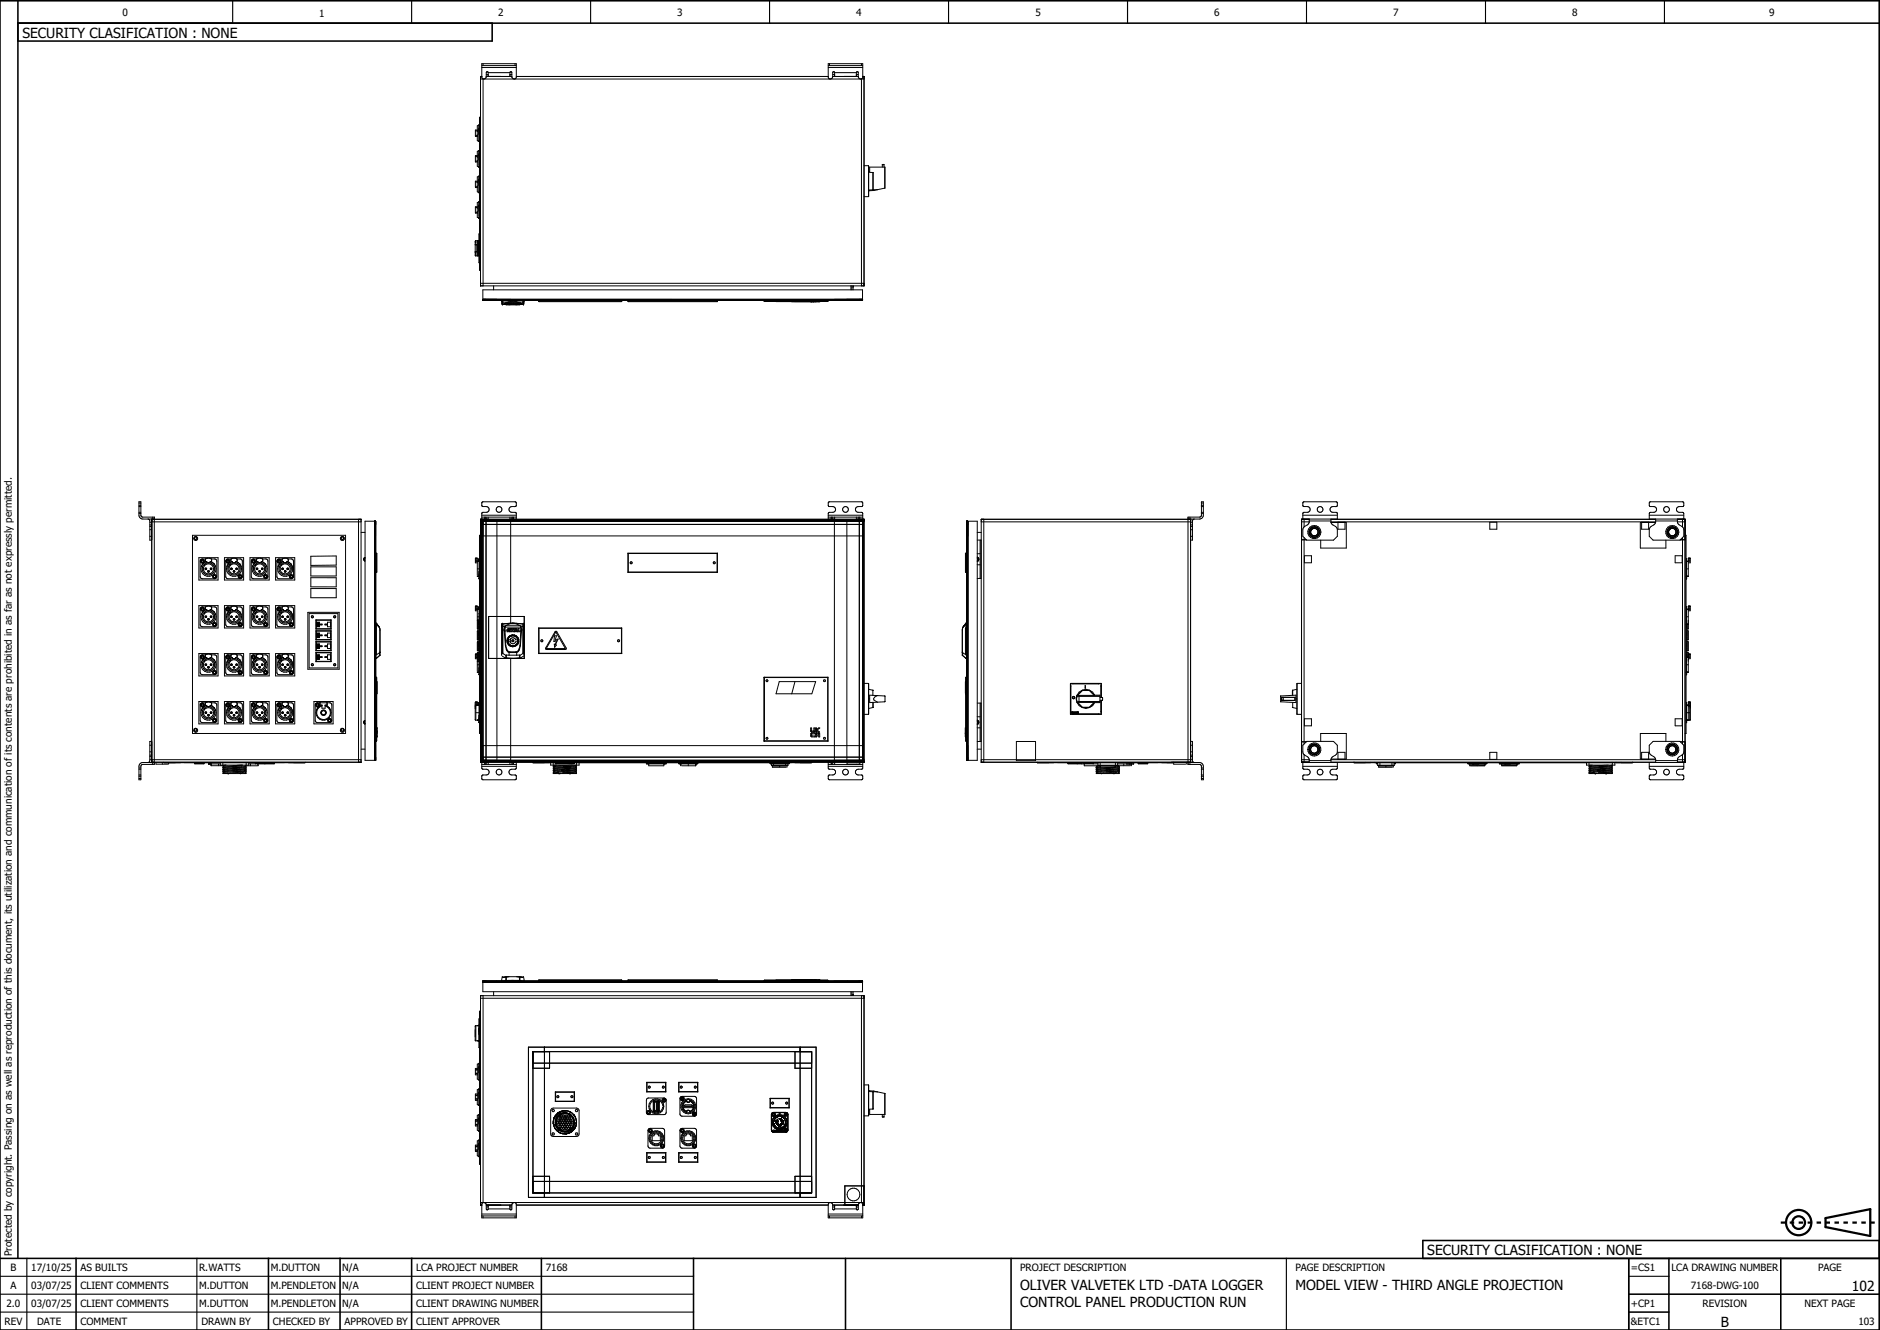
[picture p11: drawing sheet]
<svg xmlns="http://www.w3.org/2000/svg" width="420mm" height="297mm" viewBox="0 0 420 297" stroke-linecap="round" stroke-linejoin="round" font-family="sans-serif">
<defs><g id="words">
<g font-size="3.1">
<text x="5" y="8.4">SECURITY CLASIFICATION : NONE</text>
<text x="319" y="280.4">SECURITY CLASIFICATION : NONE</text>
<text x="228" y="288.3">OLIVER VALVETEK LTD -DATA LOGGER</text>
<text x="228" y="292">CONTROL PANEL PRODUCTION RUN</text>
<text x="289.5" y="288.3">MODEL VIEW - THIRD ANGLE PROJECTION</text>
<text x="413.9" y="288.4">102</text>
<text x="384.6" y="296.4">B</text>
</g>
<g font-size="2.2">
<text x="27.4" y="3.7">0</text>
<text x="71.4" y="3.7">1</text>
<text x="111.4" y="3.7">2</text>
<text x="151.4" y="3.7">3</text>
<text x="191.4" y="3.7">4</text>
<text x="231.4" y="3.7">5</text>
<text x="271.4" y="3.6">6</text>
<text x="311.4" y="3.6">7</text>
<text x="351.4" y="3.6">8</text>
<text x="395.4" y="3.6">9</text>
<text x="2.7" y="280.7" transform="rotate(-90 2.7 280.7)">Protected by copyright. Passing on as well as reproduction of this document, its utilization and communication of its contents are prohibited in as far as not expressly permitted.</text>
<text x="2.3" y="284.1">B</text>
<text x="7" y="284.1">17/10/25</text>
<text x="18" y="284.1">AS BUILTS</text>
<text x="44.5" y="284.1">R.WATTS</text>
<text x="60.5" y="284.1">M.DUTTON</text>
<text x="76.5" y="284.1">N/A</text>
<text x="93" y="284.1">LCA PROJECT NUMBER</text>
<text x="122" y="284.1">7168</text>
<text x="228" y="284.1">PROJECT DESCRIPTION</text>
<text x="289.5" y="284.1">PAGE DESCRIPTION</text>
<text x="364.5" y="284.1">=CS1</text>
<text x="373.5" y="284.1">LCA DRAWING NUMBER</text>
<text x="406.3" y="284.1">PAGE</text>
<text x="1.4" y="292.1">2.0</text>
<text x="2.3" y="288.1">A</text>
<text x="7" y="288.1">03/07/25</text>
<text x="7" y="292.1">03/07/25</text>
<text x="18" y="288.1">CLIENT COMMENTS</text>
<text x="18" y="292.1">CLIENT COMMENTS</text>
<text x="44.5" y="288.1">M.DUTTON</text>
<text x="44.5" y="292.1">M.DUTTON</text>
<text x="60.5" y="288.1">M.PENDLETON</text>
<text x="60.5" y="292.1">M.PENDLETON</text>
<text x="76.5" y="288.1">N/A</text>
<text x="76.5" y="292.1">N/A</text>
<text x="93" y="292.1">CLIENT DRAWING NUMBER</text>
<text x="93" y="288.1">CLIENT PROJECT NUMBER</text>
<text x="364.5" y="292.1">+CP1</text>
<text x="377.9" y="288.1">7168-DWG-100</text>
<text x="380.5" y="292.1">REVISION</text>
<text x="403.3" y="292.1">NEXT PAGE</text>
<text x="1" y="296.1">REV</text>
<text x="8.3" y="296.1">DATE</text>
<text x="18" y="296.1">COMMENT</text>
<text x="45" y="296.1">DRAWN BY</text>
<text x="61" y="296.1">CHECKED BY</text>
<text x="77" y="296.1">APPROVED BY</text>
<text x="93" y="296.1">CLIENT APPROVER</text>
<text x="364.5" y="296.1">&amp;ETC1</text>
<text x="415.3" y="296.1">103</text>
</g>
</g></defs>
<g fill="none" stroke="#000" stroke-width=".25">
<path d="M52 .2v5M92 .2v5M132 .2v5M172 .2v5M212 .2v5M252 .2v5M292 .2v5M332 .2v5M372 .2v5M0 285.2h155M0 293.2h155M0 289.2h155"/>
<path d="M6 281.2v16M44 281.2v16M287.5 281.2v15.9M364 285.2h9M364 281.3v15.7"/>
</g>
<g fill="none" stroke="#000" stroke-width=".35">
<path d="M0 .2h420v297h-420zM4 5.2h416M4 .2v281M110 5.2v4h-106M420 277.2h-102v4M0 281.2h420M17 281.2v16M60 281.2v16M76 281.2v16M92 281.2v16M121 281.2v16M155 281.2v16"/>
<path d="M189 281.2v15.9M226 281.2v15.9M364 289.2h56M364 293.2h9M364 281.3v15.7M373 281.2v16M398 281.2v16"/>
</g>
<g fill="none" stroke="#000" stroke-width=".22">
<path d="M107.4 17.1v.6h85.7M107.4 17.1v46.8M107.4 17.1h.3M107.7 15.1h7.7M107.7 14.7h7.7M108 14.2v.5M108 17.6v46.3M108 17.7l-.3-.5v-3h7.7v3l-.4 .5M108.7 17.1h5.7M108.7 16.7h.4M109.1 16.2a.21 .21 0 0 0-.2-.2 .21 .21 0 0 0-.2 .2v1.1l-.5 .4M109.1 16.2v.9"/>
<path d="M109.1 16.2h4.9M114 16.2v.9M114 16.2a.21 .21 0 0 1 .2-.2 .21 .21 0 0 1 .2 .2v1.1l.5 .4M114 16.7h.4M115.1 14.2v.5M115.4 17.1h69.7M185.1 15.1h7.7M185.1 14.7h7.7M185.4 14.2v.5M185.5 17.7l-.4-.5v-3h7.7v3l-.3 .5M186.1 17.1h5.7M186.1 16.7h.4"/>
<path d="M186.5 16.2v.9M186.5 16.2a.21 .21 0 0 0-.2-.2 .21 .21 0 0 0-.2 .2v1.1l-.5 .4M186.5 16.2h4.9M191.4 16.2v.9M191.4 16.2a.21 .21 0 0 1 .2-.2 .21 .21 0 0 1 .2 .2v1.1l.5 .4M191.4 16.7h.4M191.4 16.7v.4M192.5 14.2v.5M192.5 17.6v46.3M192.8 17.1h.3v46.8h-85.7M106.3 30.3h.4M106.3 29.2h.4"/>
<path d="M106.3 36h.4M106.3 34.9h.4M106.7 29.1h-.4v1.4h.4M106.7 34.8h-.4v1.4h.4M106.7 30.1h.1M106.7 29.4h.1M106.7 35.8h.1M106.7 35.1h.1M107.1 28.1h-.4v3.4h.4M107.1 33.8h-.4v3.4h.4M107.1 39.5h-.4v3.4h.4M107.1 36.8h.1"/>
<path d="M107.1 31.1h.1M107.1 28.4h.1M107.1 34.1h.1M107.1 39.8h.1M107.2 27.9v3.7M107.2 33.6v3.7M107.2 39.3v3.8M107.4 26.2h-.2v34.2h.2M193.1 37h1v6.9h-1M194.1 37.1v6.8M194.2 38.3l.2 .1M195.1 38.5h-.7v-1.2h3.4v4.7l-3.4 .6"/>
<path d="M195.1 38.5v3.9l.1-3.8M195.1 38.5v.1M195.1 38.6h.1M197.2 36.8h.4M197.2 37.3v-.6h.4v.6M197.7 37.3v4.7M106.2 54.7h.4v1.6h-.4M106.2 56.2h.4M106.2 54.7h.4M106.2 56.3v.1M106.2 56.4l.2 .4M106.3 41.7h.4"/>
<path d="M106.3 40.7h.4M106.3 47.4h.4M106.3 46.4h.4M106.3 53.8v3.4M106.3 57.2h.1M106.4 53.8v.9M106.4 56.3v.9M106.4 57.2h.6M106.4 53.8h.6M106.4 54.2h-.2M106.4 53.8h-.1M106.7 40.5h-.4v1.4h.4"/>
<path d="M106.7 46.2h-.4v1.4h.4M106.7 41.6h.1M106.7 40.8h.1M106.7 47.3h.1M106.7 46.6h.1M106.7 53.8v3.4zM107 53.8v3.4M107 56.2h.1M107 55.8h.1M107 55.1h.1M107 54.6h.1M107 56.7h.1"/>
<path d="M107 54.3h.1M107 54.3v2.4M107.1 45.2h-.4v3.4h.4M107.1 42.6h.1M107.1 48.3h.1M107.1 45.6h.1M107.2 45.1v3.7M107.2 52.3h-.2v6.4h.2M194.4 42.6h-.2M196.1 42.4h-1.7v.2M107.9 64.8h84.9v2.3h-84.9zM108.6 67.1v-.2h-.7h84.9h-.7v.2"/>
<path d="M110.3 63.9v.9M111.1 66.9v.2M112.1 67.1l.2 1M112.1 67.2l2.5 .1M112.2 67.7v.1M112.2 67.1v.9M112.2 67.8h.1M112.3 68.1h.1M112.3 67.1v1M112.4 67.1v.9M112.4 68h.3M112.4 68l-.1 .1"/>
<path d="M112.7 68h.1M112.7 68l.3 .1M112.9 67.8l.1 .2M112.9 67.8l-.2 .2M112.9 67.8h.1M112.9 67.7l-.6 .1M112.9 67.7l-.2 .3M112.9 67.7v.1M112.9 67.7h3.5M112.9 67.7h.1M113 68.1h.1M113 68h.3l-.2 .1"/>
<path d="M113 68v.1M113.1 68.1h.2M113.2 68.1h.1M113.2 67.6l-.3 .1M113.2 67.6h2.8M113.3 68.1h2.7M113.4 68l-.1 .1M113.4 67.8h-.1v.2h2.8l-.1-.2M113.4 67.8v.2M113.5 67.8v.2M113.5 67.8h.3M113.5 67.8h-.1"/>
<path d="M113.8 67.8v.2M113.8 67.8h.2M114 68v.1M114 67.8v.2M114 67.8h.1M114.1 66.9v.2M114.1 67.8v.2M114.1 67.8h-.1M114.1 67.8h.2M114.3 67.8v.2M114.3 67.8h.1M114.4 67.8v.2"/>
<path d="M114.4 67.8h.8M114.4 67.8h-.1M114.6 68h.1M114.6 67.3l-1.4 .3M114.6 67.3l1.4 .3M114.8 68v-.2v.2M115.2 67.8v.2M115.3 68v.1M115.4 67.8h.2M115.4 67.8h-.2M115.4 67.8v.2M115.6 67.8h.1"/>
<path d="M115.6 67.8v.2M115.6 67.9h.1M115.8 68h-2.1M115.9 67.8h.1l.1 .3M115.9 67.8h-.2M115.9 67.8l.1 .3M115.9 67.9v.1M116 67.6l.3 .1M116.1 68.1h-.1M116.1 68.1h.1M116.1 68h.1M116.2 68l.1 .1"/>
<path d="M116.2 68.1h.1M116.3 68.1h-.2M116.3 67.7h.1M116.4 67.7v.1M116.4 67.7l.2 .3M116.4 67.8l.2 .2M116.4 67.8h.1M116.4 67.8l-.2 .2M116.5 68l-.2 .1M116.6 68h-.1M116.9 67.1v.9M116.9 68h-.3"/>
<path d="M116.9 68l.1 .1M117 67.1v1M117 68.1h.1M117 67.1v.9M117.1 67.7h-.7M117.2 67.1l-.2 1M117.2 67.2l-2.6 .1M120.4 67.1v.2M120.4 67.3h18.6M139 67.1v.2M140.3 67.1v.2M140.3 67.3h20"/>
<path d="M160.3 67.1v.2M170.8 67.1v.2M170.8 67.3h14.3M170.8 67.1h14.3M173.4 67.4h.1M174.2 67.4h.1M177 67.4h.1M177.7 67.4h.1M181.2 67.4h.9M181.4 67.4h.1M181.5 67.4h.1M181.8 67.4h.1"/>
<path d="M182.3 67.4h.1M182.5 67.4h.1M182.9 67.4h.1M183.2 67.4h-.9M185.1 67.1v.2M186.5 66.9v.2M189.3 66.9v.2M190.2 63.9v.9M190.2 63.9h.6v.2h-.4v.7M190.7 64.1v.7M193.1 63.3h-85.7v.6M31.1 114.5h.4"/>
<path d="M31.1 113.2h.4M31.1 114.8h.4M31.1 112.9h.4M31.1 112.4h.4M33.1 116l.2 .1 .2 .3v4.3h.4M33.5 119.8h.4M33.5 118.4h.4M33.5 117.6h.4M33.5 117.3h.4M33.5 116.7h.4M33.8 116l.1 .4M33.9 116v.6h46.8"/>
<path d="M33.9 116h46.8v54.3h-46.8M33.9 116v54.3M34.1 115.5v.5M34.4 116h-2.5l-.7-.4-.1-.5v-3h.4l.1 3.3 .3 .1h2.6v.5M34.5 116v54.3M43 119.6h34.2v44.3h-34.2zM80.1 116v54.3M80.7 119h.9M83.7 119.7h.2M83.9 116.5v.7h-.2v-.7v53.4v-.7h.2v.7M83.9 116.5h-2.3v53.4h2.3M83.9 116.5v53.4"/>
<path d="M107.4 116.6h.2v-.6v54.3v-.6h-.2M107.4 119.6h-.2v44.3h.2M107.4 116h85.7v54.3h-85.7zM107.7 115.1h7.7M107.7 115.5h7.7M107.9 116.5h84.9v53.4h-84.9zM107.9 117.2h84.9M107.9 119.7h84.9M108 116v.2h-.6h85.7h-.6v-.2M108.3 115.5v.5M108.5 115.5v.5M108.6 116.5v53.4"/>
<path d="M108.7 115.5v.5M109.1 116h-1.4v-1.4l1-.1a.64 .64 0 0 0 .6-.7 .64 .64 0 0 0-.6-.6l-1-.1 .1-.9h7.5v.9l-.9 .1a.64 .64 0 0 0-.6 .6 .64 .64 0 0 0 .6 .7l.9 .1 .1 1.4h-1.4M109.1 115.5v.5M111.1 116.5v53.4M114 115.5v.5M114.1 116.5v22.8M114.4 115.5v.5M114.6 115.5v.5M114.8 115.5v.5M185.1 115.1h7.7M185.1 115.5h7.7M185.8 115.5v.5"/>
<path d="M185.9 115.5v.5M186.1 115.5v.5M186.5 116.5v53.4M186.5 115.5v.5M186.5 116h-1.4l.1-1.4 .9-.1a.64 .64 0 0 0 .7-.7 .64 .64 0 0 0-.7-.6l-.9-.1v-.9h7.5l.1 .9-1 .1a.64 .64 0 0 0-.6 .6 .64 .64 0 0 0 .6 .7l1 .1v1.4h-1.4M189.3 116.5v53.4M191.4 115.5v.5M191.8 115.5v.5M192 115.5v.5M192.1 116.5v53.4M192.2 115.5v.5M193.1 116.6h-.2v-.6v54.3v-.6h.2"/>
<path d="M216.1 116.5h2.3v53.4h-2.3M216.1 116.5v.7h.2v-.7v53.4v-.7h-.2v.7M216.1 119.7h.2M216.1 116.5v53.4M218.4 119h.9M219.3 116.6h46.8M219.3 116h46.8v54.3h-46.8zM219.9 116v54.3M265.5 116v54.3M265.5 115.5v.5h2.6l.7-.4 .1-.5v-3h-.4l-.1 3.3-.3 .1h-2.5M265.9 115.5v.5M266.1 119.8h.4"/>
<path d="M266.1 118.4h.4M266.1 117.6h.4M266.1 117.3h.4M266.1 116.7h.4M266.2 116l-.1 .4M266.9 116l-.3 .2-.1 .2v4.3h-.4M268.5 114.5h.4M268.5 113.2h.4M268.5 114.8h.4M268.5 112.9h.4M268.5 112.4h.4M290.9 116v.6h1.7"/>
<path d="M290.9 116v54.3M291.2 115.1h7.7M291.3 112.2h7.5v.9l-.9 .1a.64 .64 0 0 0-.7 .6 .64 .64 0 0 0 .7 .7l.9 .1 .1 1.4h-7.7v-1.4l1-.1a.64 .64 0 0 0 .6-.7 .64 .64 0 0 0-.6-.6l-1-.1zM291.5 116v1.7M292.6 118.7v.4M292.6 116.7a1.68 1.68 0 0 1-1.2 1.1l-.2 .6v1.4l.8 .9h6l.9-.9v-1.4a1.46 1.46 0 0 0-1.2-1.3l-.2-.4M292.6 116.7h.1M292.6 116h-1.7M292.6 116.4h4.9M292.6 116v.7M292.7 119.5l.3 .3M292.9 118.9v-.1v.3"/>
<path d="M292.9 119.1l.1 .1M292.9 119.1l.2 .3M293 119.3l.2 .2M293.1 119.4l.2 .2M293.2 118.3l-.2 .4M293.2 118.3l-.1 .1M293.3 118.2l.4-.1 .5 .1 .4 .7M293.3 117.8a1.2 1.2 0 0 0-.7 1.3 1.2 1.2 0 0 0 1.1 1M293.3 117.8a1.2 1.2 0 0 1 1.5 .5 1.2 1.2 0 0 1-.3 1.6M293.3 117.8l-.3 .2M294.4 119.8l-.7 .3M294.4 117.9l.3 .3"/>
<path d="M294.6 118.9h.1M294.6 118.9l-.4 .7a.82 .82 0 0 1-1-.1M294.9 118.9h.3M294.9 118.5a1.17 1.17 0 0 1-.5 1.3M297.5 116.6h72.5M297.5 116h72.5M297.5 116.7h.1M297.5 116v.7M297.5 116.7h3.4v5.8h-5.7v-1.8M299 116.7h1.6v1.5h-1.6zM333 116.7h1.5v1.5h-1.5zM366.9 116.7h1.6v1.5h-1.6z"/>
<path d="M368.6 115.1h7.7M368.7 112.2l.2-.1 7.3 .1 .1 .9-1 .1a.64 .64 0 0 0-.6 .6 .64 .64 0 0 0 .6 .7l1 .1v1.4h-7.7l.1-1.4 .9-.1a.64 .64 0 0 0 .7-.7 .64 .64 0 0 0-.7-.6l-.9-.1zM370 116.7h-3.4v5.8h5.7v-1.8M370 116v.7a1.3 1.3 0 0 1-1 .9l-.3 .5-.1 1.7 .9 .9h6l.8-.9v-1.4a1.47 1.47 0 0 0-1.2-1.3l-.2-.4M370 116.4h4.9M372.6 118.7a1.2 1.2 0 0 0 .7 1.3M372.6 119.1l.4 .7 .3 .2M372.9 118.8a.87 .87 0 0 0 .8 1 .87 .87 0 0 0 .9-.9M372.9 118.8a.87 .87 0 0 1 .9-.8 .87 .87 0 0 1 .8 .9M372.9 118.8v.3M372.9 118.8v.1M372.9 119.1l.1 .1"/>
<path d="M372.9 119.1l.2 .3M373 118l-.4 .7M373 118.5l-.1 .3M373 118.5v.2M373 119.3l.2 .2M373.1 119.4l.2 .2M373.2 118.3l-.2 .2M373.2 118.3l-.1 .1M373.3 118.2l.5-.1 .4 .1 .4 .7M373.3 117.8l-.6 .5-.1 .4M373.3 117.8a1.2 1.2 0 0 1 1.4 .4M373.3 117.8a1.18 1.18 0 0 1 1.4 .4"/>
<path d="M374.6 118.9l-.4 .7a.82 .82 0 0 1-1-.1M374.6 118.9h.1M374.7 119.6l-.6 .4M374.7 118.2a1.18 1.18 0 0 1 0 1.4M374.7 118.2a1.2 1.2 0 0 1 0 1.4M374.9 118.9h.3M374.9 116.6h1.7M374.9 116h1.7v54.3h-1.7M374.9 116.7h.1M374.9 116v.7M376 116v1.7M376.6 119.6h.2v44.3h-.2"/>
<path d="M44.4 135.3h4.3v5h-4.3zM44.4 124.6h4.3v5h-4.3zM44.8 125.4h.2M44.8 136.1h.2M44.8 125.4a.43 .43 0 0 0 .4 .4 .43 .43 0 0 0 .5-.4M44.8 125.4a.43 .43 0 0 1 .4-.4 .43 .43 0 0 1 .5 .4M44.8 136.1a.43 .43 0 0 0 .4 .4 .43 .43 0 0 0 .5-.4M44.8 136.1a.43 .43 0 0 1 .4-.4 .43 .43 0 0 1 .5 .4M45 125.4a.25 .25 0 0 0 .2 .2 .25 .25 0 0 0 .3-.2M45 125.4a.25 .25 0 0 1 .2-.3 .25 .25 0 0 1 .3 .3M45 136.1a.25 .25 0 0 0 .2 .3 .25 .25 0 0 0 .3-.3M45 136.1a.25 .25 0 0 1 .2-.2 .25 .25 0 0 1 .3 .2"/>
<path d="M45 126.5a1.69 1.69 0 0 0 1.6 2.3 1.69 1.69 0 0 0 1.6-2.3M45 137.3a1.69 1.69 0 0 0 1.6 2.2 1.69 1.69 0 0 0 1.6-2.2M45.3 126l-.3 .5M45.3 136.8l-.3 .5M45.5 125.4h.2M45.5 136.1h.2M45.7 125.7l-.4 .3M45.7 136.4l-.4 .4M45.7 126.2h.1M45.7 136.9v.1M46 124.9h-.9l-.3 .3-.1 3.6 .4 .5h2.8l.5-.3v-3.8l-.3-.3h-.9M46 135.6h-.9l-.3 .4-.1 3.5 .4 .5h2.8l.5-.3v-3.7l-.3-.4h-.9"/>
<path d="M46 124.9l.4-.2 .8 .2M46 135.6l.4-.1 .8 .1M46 135.6l-.1 .1a.35 .35 0 0 0 .3 .5M46 124.9h-.1a.35 .35 0 0 0 .3 .6M46.1 125.5l-.4 .2M46.1 136.2l-.4 .2M46.2 125.5v.3M46.2 136.2v.3M46.2 125.8h.7M46.2 136.5h.7M46.2 125.8a1.39 1.39 0 0 0-.8 2.1 1.39 1.39 0 0 0 2.3 0 1.39 1.39 0 0 0-.8-2.1M46.2 136.5a1.39 1.39 0 0 0-.8 2.1 1.39 1.39 0 0 0 2.3 0 1.39 1.39 0 0 0-.8-2.1"/>
<path d="M46.5 136.4l-.3 .1M46.7 136.4l.2 .1M47 125.5l-.1 .3M47 136.2l-.1 .3M47 125.5l.5 .2M47 136.2l.5 .2M47.2 124.9h.1a.35 .35 0 0 1-.3 .6M47.2 135.6l.1 .1a.35 .35 0 0 1-.3 .5M47.3 137.7v.1M47.5 125.7l.4 .3M47.5 136.4l.4 .4M47.5 128.8h.2"/>
<path d="M47.5 139.5h.2M47.5 139.5a.43 .43 0 0 0 .4 .5 .43 .43 0 0 0 .5-.5M47.5 128.8a.43 .43 0 0 0 .4 .4 .43 .43 0 0 0 .5-.4M47.5 128.8a.43 .43 0 0 1 .4-.4 .43 .43 0 0 1 .5 .4M47.5 139.5a.43 .43 0 0 1 .4-.4 .43 .43 0 0 1 .5 .4M47.7 139.5a.25 .25 0 0 1 .2-.2 .25 .25 0 0 1 .3 .2M47.7 128.8a.25 .25 0 0 0 .2 .3 .25 .25 0 0 0 .3-.3M47.7 128.8a.25 .25 0 0 1 .2-.2 .25 .25 0 0 1 .3 .2M47.7 139.5a.25 .25 0 0 0 .2 .3 .25 .25 0 0 0 .3-.3M47.9 126l.3 .5M47.9 136.8l.3 .5M48.2 126.5h.1"/>
<path d="M48.2 128.8h.2M48.2 139.5h.2M50.2 135.3h4.2v5h-4.2zM50.2 124.6h4.2v5h-4.2zM50.5 125.4h.2M50.5 136.1h.2M50.5 125.4a.43 .43 0 0 0 .4 .4 .43 .43 0 0 0 .5-.4M50.5 125.4a.43 .43 0 0 1 .4-.4 .43 .43 0 0 1 .5 .4M50.5 136.1a.43 .43 0 0 0 .4 .4 .43 .43 0 0 0 .5-.4M50.5 136.1a.43 .43 0 0 1 .4-.4 .43 .43 0 0 1 .5 .4M50.7 125.4a.25 .25 0 0 0 .2 .2 .25 .25 0 0 0 .3-.2M50.7 125.4a.25 .25 0 0 1 .2-.3 .25 .25 0 0 1 .3 .3"/>
<path d="M50.7 136.1a.25 .25 0 0 1 .2-.2 .25 .25 0 0 1 .3 .2M50.7 136.1a.25 .25 0 0 0 .2 .3 .25 .25 0 0 0 .3-.3M50.7 126.5a1.69 1.69 0 0 0 1.6 2.3 1.69 1.69 0 0 0 1.6-2.3M50.7 137.3a1.69 1.69 0 0 0 1.6 2.2 1.69 1.69 0 0 0 1.6-2.2M50.7 126.5h.1M51 126l-.3 .5M51 136.8l-.3 .5M51.2 125.4h.2M51.2 136.1h.2M51.4 125.7l-.4 .3M51.4 136.4l-.4 .4M51.4 126.2a1.13 1.13 0 0 0 0 1.6 1.13 1.13 0 0 0 1.6 .1 1.13 1.13 0 0 0 .1-1.6 1.13 1.13 0 0 0-1.5-.1"/>
<path d="M51.5 126.2h-.1M51.5 126.2h.1M51.6 126.2h.1M51.6 136.9h.1M51.6 137.7v.1M51.7 124.9h-.9l-.3 .3v3.8l.4 .3h2.9l.4-.5-.1-3.6-.3-.3h-.9M51.7 135.6h-.9l-.3 .4v3.7l.4 .3h2.9l.4-.5-.1-3.5-.3-.4h-.9M51.7 124.9l.4-.2 .8 .2M51.7 135.6l.4-.1 .8 .1M51.7 135.6l-.1 .1a.35 .35 0 0 0 .3 .5M51.7 124.9h-.1a.35 .35 0 0 0 .3 .6M51.9 125.5l-.5 .2"/>
<path d="M51.9 136.2l-.5 .2M51.9 125.5v.3M51.9 136.2v.3M51.9 125.8h.8M51.9 136.5h.8M51.9 125.8a1.39 1.39 0 0 0-.7 2.1 1.39 1.39 0 0 0 2.2 0 1.39 1.39 0 0 0-.7-2.1M51.9 136.5a1.39 1.39 0 0 0-.7 2.1 1.39 1.39 0 0 0 2.2 0 1.39 1.39 0 0 0-.7-2.1M52.2 136.4l-.3 .1M52.4 136.4l.3 .1M52.7 125.5v.3M52.7 136.2v.3M52.8 125.5l.4 .2"/>
<path d="M52.8 136.2l.4 .2M52.9 124.9h.1a.35 .35 0 0 1-.3 .6M52.9 135.6l.1 .1a.35 .35 0 0 1-.3 .5M53 137.7l.1 .1M53.2 125.7l.4 .3M53.2 136.4l.4 .4M53.2 128.8h.2M53.2 139.5h.2M53.2 139.5a.43 .43 0 0 0 .5 .5 .43 .43 0 0 0 .4-.5M53.2 128.8a.43 .43 0 0 0 .5 .4 .43 .43 0 0 0 .4-.4M53.2 128.8a.43 .43 0 0 1 .5-.4 .43 .43 0 0 1 .4 .4M53.2 139.5a.43 .43 0 0 1 .5-.4 .43 .43 0 0 1 .4 .4"/>
<path d="M53.4 139.5a.25 .25 0 0 1 .3-.2 .25 .25 0 0 1 .2 .2M53.4 128.8a.25 .25 0 0 0 .3 .3 .25 .25 0 0 0 .2-.3M53.4 128.8a.25 .25 0 0 1 .3-.2 .25 .25 0 0 1 .2 .2M53.4 139.5a.25 .25 0 0 0 .3 .3 .25 .25 0 0 0 .2-.3M53.6 126l.3 .5M53.6 136.8l.3 .5M53.9 128.8h.2M53.9 139.5h.2M55.9 135.3h4.3v5h-4.3zM55.9 124.6h4.3v5h-4.3zM56.2 125.4h.2M56.2 136.1h.2"/>
<path d="M56.2 136.1a.43 .43 0 0 1 .5-.4 .43 .43 0 0 1 .4 .4M56.2 125.4a.43 .43 0 0 0 .5 .4 .43 .43 0 0 0 .4-.4M56.2 125.4a.43 .43 0 0 1 .5-.4 .43 .43 0 0 1 .4 .4M56.2 136.1a.43 .43 0 0 0 .5 .4 .43 .43 0 0 0 .4-.4M56.4 125.4a.25 .25 0 0 0 .3 .2 .25 .25 0 0 0 .2-.2M56.4 125.4a.25 .25 0 0 1 .3-.3 .25 .25 0 0 1 .2 .3M56.4 136.1a.25 .25 0 0 1 .3-.2 .25 .25 0 0 1 .2 .2M56.4 136.1a.25 .25 0 0 0 .3 .3 .25 .25 0 0 0 .2-.3M56.4 126.5a1.69 1.69 0 0 0 1.6 2.3 1.69 1.69 0 0 0 1.6-2.3M56.4 137.3a1.69 1.69 0 0 0 1.6 2.2 1.69 1.69 0 0 0 1.6-2.2M56.4 126.5h.1M56.7 126l-.3 .5"/>
<path d="M56.7 136.8l-.3 .5M56.9 125.4h.2M56.9 136.1h.2M57.1 125.7l-.4 .3M57.1 136.4l-.4 .4M57.1 136.4l.5-.2zM57.2 125.6l-.1 .1M57.3 126.2h.1M57.3 136.9h.1M57.3 137.9l.1-.3 .2 .2v.1M57.3 137.9l.1 .1M57.4 138h.1"/>
<path d="M57.4 124.9h-.9l-.3 .3v3.8l.5 .3h2.8l.4-.5v-3.6l-.4-.3h-.9M57.4 135.6h-.9l-.3 .4v3.7l.5 .3h2.8l.4-.5v-3.5l-.4-.4h-.9M57.6 125.5l-.4 .1M57.6 137.9l-.1 .1M57.7 125.8h.7M57.7 136.5h.7M57.7 125.8a1.39 1.39 0 0 0-.8 2.1 1.39 1.39 0 0 0 2.3 0 1.39 1.39 0 0 0-.8-2.1M57.7 136.5a1.39 1.39 0 0 0-.8 2.1 1.39 1.39 0 0 0 2.3 0 1.39 1.39 0 0 0-.8-2.1M57.9 136.4l-.2 .1M58.1 136.4l.3 .1M58.4 125.5a.36 .36 0 0 0 .3-.3 .36 .36 0 0 0-.1-.4l-.8-.1-.4 .2a.35 .35 0 0 0-.1 .4 .35 .35 0 0 0 .4 .2v.3M58.4 136.2a.36 .36 0 0 0 .3-.3 .36 .36 0 0 0-.1-.4h-.8l-.4 .2a.35 .35 0 0 0-.1 .3 .35 .35 0 0 0 .4 .2v.3"/>
<path d="M58.4 125.5v.3M58.4 136.2v.3M58.5 137.7l-.1 .1M58.5 125.5l.4 .2M58.5 136.2l.4 .2M58.9 125.7l.4 .3M58.9 136.4l.4 .4M58.9 128.8h.2M58.9 139.5h.2M58.9 139.5a.43 .43 0 0 1 .5-.4 .43 .43 0 0 1 .4 .4M58.9 128.8a.43 .43 0 0 0 .5 .4 .43 .43 0 0 0 .4-.4M58.9 128.8a.43 .43 0 0 1 .5-.4 .43 .43 0 0 1 .4 .4"/>
<path d="M58.9 139.5a.43 .43 0 0 0 .5 .5 .43 .43 0 0 0 .4-.5M59.1 139.5a.25 .25 0 0 1 .3-.2 .25 .25 0 0 1 .2 .2M59.1 128.8a.25 .25 0 0 0 .3 .3 .25 .25 0 0 0 .2-.3M59.1 128.8a.25 .25 0 0 1 .3-.2 .25 .25 0 0 1 .2 .2M59.1 139.5a.25 .25 0 0 0 .3 .3 .25 .25 0 0 0 .2-.3M59.3 126l.3 .5M59.3 136.8l.3 .5M59.6 126.5h.1M59.6 128.8h.2M59.6 139.5h.2M61.6 135.3h4.3v5h-4.3zM61.6 124.6h4.3v5h-4.3z"/>
<path d="M61.9 125.4h.2M61.9 136.1h.2M61.9 125.4a.43 .43 0 0 0 .5 .4 .43 .43 0 0 0 .4-.4M61.9 125.4a.43 .43 0 0 1 .5-.4 .43 .43 0 0 1 .4 .4M61.9 136.1a.43 .43 0 0 0 .5 .4 .43 .43 0 0 0 .4-.4M61.9 136.1a.43 .43 0 0 1 .5-.4 .43 .43 0 0 1 .4 .4M62.1 125.4a.25 .25 0 0 0 .3 .2 .25 .25 0 0 0 .2-.2M62.1 125.4a.25 .25 0 0 1 .3-.3 .25 .25 0 0 1 .2 .3M62.1 136.1a.25 .25 0 0 0 .3 .3 .25 .25 0 0 0 .2-.3M62.1 136.1a.25 .25 0 0 1 .3-.2 .25 .25 0 0 1 .2 .2M62.1 126.5a1.69 1.69 0 0 0 1.6 2.3 1.69 1.69 0 0 0 1.6-2.3M62.1 137.3a1.69 1.69 0 0 0 1.6 2.2 1.69 1.69 0 0 0 1.6-2.2"/>
<path d="M62.1 126.5h.1M62.4 126l-.3 .5M62.4 136.8l-.3 .5M62.6 125.4h.2M62.6 136.1h.2M62.8 125.7l-.4 .3M62.8 136.4l-.4 .4M62.9 136.9l-.1 .1M62.9 126.2h-.1M63.1 124.9h-.9l-.3 .3v3.8l.5 .3h2.8l.4-.5v-3.6l-.4-.3h-.8M63.1 135.6h-.9l-.3 .4v3.7l.5 .3h2.8l.4-.5v-3.5l-.4-.4h-.8M63.3 125.5l-.5 .2"/>
<path d="M63.3 136.2l-.5 .2M63.3 137.7v.1M63.3 125.5l.1 .3M63.3 136.2l.1 .3M63.4 125.8h.7M63.4 136.5h.7M63.4 125.8a1.39 1.39 0 0 0-.8 2.1 1.39 1.39 0 0 0 2.3 0 1.39 1.39 0 0 0-.8-2.1M63.4 136.5a1.39 1.39 0 0 0-.8 2.1 1.39 1.39 0 0 0 2.3 0 1.39 1.39 0 0 0-.8-2.1M63.6 136.4l-.2 .1M63.9 136.4l.2 .1M64.2 137.9l.1-.3 .1 .1v.2M64.2 137.9v.1"/>
<path d="M64.2 125.5l.4 .2zM64.2 136.2l.4 .2zM64.2 138h.2M64.3 124.9a.79 .79 0 0 0-1.3 .2l.1 .3 .2 .1M64.3 135.6a.79 .79 0 0 0-1.3 .2l.1 .3 .2 .1M64.3 124.9h.1a.35 .35 0 0 1 0 .4 .35 .35 0 0 1-.3 .2v.3M64.3 135.6l.1 .1a.35 .35 0 0 1 0 .3 .35 .35 0 0 1-.3 .2v.3M64.4 137.9v.1M64.6 125.7l.4 .3M64.6 136.4l.4 .4M64.7 128.8h.1M64.7 139.5h.1"/>
<path d="M64.7 128.8a.43 .43 0 0 0 .4 .4 .43 .43 0 0 0 .4-.4M64.7 128.8a.43 .43 0 0 1 .4-.4 .43 .43 0 0 1 .4 .4M64.7 139.5a.43 .43 0 0 0 .4 .5 .43 .43 0 0 0 .4-.5M64.7 139.5a.43 .43 0 0 1 .4-.4 .43 .43 0 0 1 .4 .4M64.8 139.5a.25 .25 0 0 1 .3-.2 .25 .25 0 0 1 .2 .2M64.8 128.8a.25 .25 0 0 0 .3 .3 .25 .25 0 0 0 .2-.3M64.8 128.8a.25 .25 0 0 1 .3-.2 .25 .25 0 0 1 .2 .2M64.8 139.5a.25 .25 0 0 0 .3 .3 .25 .25 0 0 0 .2-.3M65 126l.3 .5M65 136.8l.3 .5M65.3 126.5h.1M65.3 128.8h.2"/>
<path d="M65.3 139.5h.2M68.8 136.8h7v12.7h-7zM69.1 137.1h6.4v12.1h-6.4zM69.5 129.1h5.6v2h-5.6zM69.5 131.5h5.6v2.1h-5.6zM69.5 126.7h5.6v2h-5.6zM69.5 124.3l5.6-.1v2.1h-5.6zM70.6 138.5h3.4M70.6 138.5l.1 .1M70.6 138.5v2.1M70.7 138.6h3.2M70.7 138.6v1.9"/>
<path d="M70.7 139h.7v1h-.7zM70.8 139.1h.4l-.1 .1 .1 .3-.2-.2-.2 .2 .2-.3zM70.9 139.8h.1M70.9 139.9h.1M70.9 139.6h.1M70.9 139.7h.1M70.9 139.9v.1M70.9 139.8v.1M70.9 139.8l.1 .1M70.9 139.7v.1M71 139.9h-.1M71 139.6h-.1"/>
<path d="M71 139.6v.3M71.2 139.7h.1M71.2 139.9h.1M71.2 139.8v.1M71.2 139.6h.1M71.2 139.8h.1M71.2 140h.1M71.2 139.6v.1M71.2 139.5v.1M71.2 139.5h.1M71.5 139.4h.5v.2h-.5zM71.5 139.6h.5"/>
<path d="M72.6 139.4h.5v.2h-.5zM72.6 139.6h.5M73.2 139h.7v1h-.7zM73.9 138.6v1.9M74 138.5v2.1M74 138.5l-.1 .1M81.4 125l.1 .2M81.4 125h.1M81.5 125.4h.1M81.5 124.8l-.1 .2M81.5 125.2h.1M81.5 124.8h.1"/>
<path d="M81.6 124.7l-.2 .3M81.6 124.5l-.3 .5 .2 .4M81.6 124.7l-.1 .7M81.6 124.6v.1M83.9 139.5h.1M83.9 127.9h.3M83.9 123.6h.3M83.9 139.3h.2l.5 .6M84 139.5l.1 .1M84.1 139.2l-.1 .3M84.1 139.2l-.2 .1M84.1 139.6v6.7"/>
<path d="M84.1 139.2l.2 .4M84.1 139.6l.4 .3M84.2 123.6v4.3M84.5 139.9l.3 .3M84.6 139.9h-.1M84.6 139.9l.2 .3M84.6 139.9h.1M84.6 139.9l.3 .5M106.3 124.7h.4M106.3 135.5h.4M106.3 125.5h.4M106.3 125.2h.4"/>
<path d="M106.3 125.1h.4M106.3 136.2h.4M106.3 135.9h.4M106.3 135.8h.4M106.7 125.4h.4M106.7 136.1l.4 .1M106.7 125.5h.1M106.7 136.2h.1M106.7 128.8h.4M106.7 125.8h-.4v-1h.4v3.8M106.7 136.5h-.4v-1h.4v5.1M106.7 127.1h.4"/>
<path d="M106.7 137.8h.3M106.7 138.5h.3v2.1h-.3M106.7 138.5v.1M106.7 138.5v2.1M107 139.5h.1M107 137.1h.2M107 139v.5M107.1 128.8h.1M107.1 125.4h.1M107.1 136.1h.1M107.2 124.9v4.4M107.2 135.6v15.1"/>
<path d="M109.2 137.7h8v9.4h-8zM112.1 139.6l.1 .3M112.2 139.9v.3M112.2 139.3l-.1 .2v7M112.2 139.3v.9M112.2 139.3h.1M112.3 139.3h-.1M112.3 139.3v6.5M112.3 139.3l.1 .1M112.4 139.4v6.6M112.9 139.9h-.7M112.9 139.9l-.2 .9"/>
<path d="M112.9 139.9v.2M113.2 139.7l-.3 .2M113.2 139.7h2.8M114.6 139.2l-2.2 .2M114.6 139.2l-1.4 .5M114.6 139.2l1.4 .5M114.6 139.2l2.3 .2M116 139.7l.3 .2M116.3 139.9l.1 .2M116.3 139.9h.1M116.4 139.9l.2 .9M116.4 139.9h.7"/>
<path d="M116.9 139.4v6.6M117 139.3v6.5M117 139.3l-.1 .1M117 139.3h.1M117 139.3v.9M117 139.3l.2 .2M117.1 139.9l-.1 .3M117.2 139.6l-.1 .3M140.3 127.9h20M140.3 123.6l.1 .1M140.3 123.6h20M140.3 123.6v4.3"/>
<path d="M140.4 127.8l-.1 .1M140.4 123.7v4.1M140.4 127.8h19.9M140.4 123.7h19.9M160.3 123.7v4.1M160.3 127.8v.1M160.3 123.6v4.3M160.3 123.6v.1M215.4 139.9l-.3 .5M215.4 139.9h.1M215.4 139.9l-.2 .3M215.5 139.9l-.3 .3"/>
<path d="M215.8 127.9h.3M215.8 123.6h.3M215.8 123.6v4.3M215.9 139.6v6.7M215.9 139.6l-.4 .3M215.9 139.2v.1M215.9 139.2l.2 .1M215.9 139.2l-.2 .4M215.9 139.3h.2M215.9 139.3l-.5 .6M215.9 139.3h.1M215.9 139.3l.1 .2"/>
<path d="M216 139.5h.1M216 139.5l-.1 .1M218.4 120.7h.9v8.5h-.9M218.4 126.2h.7M218.4 123.7h.7M218.4 124.5h.1M218.4 124.7l.1 .1M218.4 125.4h.1M218.4 124.5l.2 .1M218.5 124.8v.4M218.5 125.2h-.1M218.5 125.4h-.1"/>
<path d="M218.6 124.6l.1 .1M218.6 125.3l-.2 .1M218.7 125.3l-.1 .1M218.7 124.7v.1M218.7 125.2l-.1 .1M218.7 124.7v.5M218.7 125.1v.1M219.1 120.7v8.5M290.9 120.6h1M291.5 120.1v46.1M291.5 124.2h1.6v1.5h-1.6zM293.7 120.1h.1"/>
<path d="M373.3 120l.5 .1M373.8 120.1h.1M374.1 120l-.3 .1M374.4 124.2h1.6v1.5h-1.6zM375.5 120.6h1.1M376 120.1v46.1M376.8 124.9v4.4M376.8 128.8h.1M376.8 125.4h.1M376.8 135.6v4.4M376.8 136.1h.1M376.8 139.5h.1"/>
<path d="M376.9 125.4l.4 .1v3.3h-.4M376.9 127.1h.4M376.9 137.8h.4M377 139.5v1.1h.2M377 139.5v7.4M377.2 139.5v1.1M377.3 138.6l-.1 2M377.3 136.2v3.3h-.4M377.3 125.2h.5M377.3 125.1h.5M377.3 124.8h.5M377.3 135.5h.5"/>
<path d="M377.3 135.9h.5M377.3 135.8h.5M377.3 136.1l-.4 .1M377.8 125.5h-.5v-.8h.5v1.1h-.5M377.8 136.2h-.5v-.7h.5v1h-.5M44.4 146h4.3v5h-4.3zM44.4 156.7h4.3v5h-4.3zM44.8 146.8a.43 .43 0 0 1 .4-.4 .43 .43 0 0 1 .5 .4M44.8 157.5h.2M44.8 157.5a.43 .43 0 0 1 .4-.4 .43 .43 0 0 1 .5 .4M44.8 146.8a.43 .43 0 0 0 .4 .4 .43 .43 0 0 0 .5-.4M44.8 146.8h.2"/>
<path d="M44.8 157.5a.43 .43 0 0 0 .4 .5 .43 .43 0 0 0 .5-.5M45 146.8a.25 .25 0 0 0 .2 .3 .25 .25 0 0 0 .3-.3M45 146.8a.25 .25 0 0 1 .2-.2 .25 .25 0 0 1 .3 .2M45 157.5a.25 .25 0 0 1 .2-.2 .25 .25 0 0 1 .3 .2M45 157.5a.25 .25 0 0 0 .2 .3 .25 .25 0 0 0 .3-.3M45 148a1.69 1.69 0 0 0 1.6 2.2 1.69 1.69 0 0 0 1.6-2.2M45 158.7a1.69 1.69 0 0 0 1.6 2.2 1.69 1.69 0 0 0 1.6-2.2M45.3 147.5l-.3 .5M45.3 158.2l-.3 .5M45.5 157.5h.2M45.5 146.8h.2M45.7 158.4v.1"/>
<path d="M45.7 147.8h.1M45.7 158.5h.1M45.7 158.4a1.13 1.13 0 0 1 1.6 0 1.13 1.13 0 0 1 0 1.5 1.13 1.13 0 0 1-1.5 .1 1.13 1.13 0 0 1-.1-1.5M45.7 158.4h.1M45.7 147.1l-.4 .4M45.7 157.8l-.4 .4M46 146.3h-.9l-.3 .4-.1 3.5 .4 .5h2.8l.5-.3v-3.7l-.3-.4h-.9M46 157l-.9 .1-.3 .3-.1 3.6 .4 .4 2.8 .1 .5-.4v-3.7l-.3-.3-.9-.1M46 157l.4-.1 .8 .1M46 157l-.1 .1a.35 .35 0 0 0 .3 .5M46.1 146.9l-.4 .2M46.1 157.6l-.4 .2"/>
<path d="M46.2 146.9a.36 .36 0 0 1-.3-.3 .36 .36 0 0 1 .2-.3l.7-.1 .5 .2a.35 .35 0 0 1-.3 .5M46.2 146.9v.3M46.2 157.6v.3M46.2 147.2h.7M46.2 147.2a1.39 1.39 0 0 0-.8 2.1 1.39 1.39 0 0 0 2.3 0 1.39 1.39 0 0 0-.8-2.1M46.2 157.9a1.39 1.39 0 0 0-.8 2.1 1.39 1.39 0 0 0 2.3 0 1.39 1.39 0 0 0-.8-2.1M46.2 157.9h.7M46.4 149.2h.1M46.5 147.1l-.3 .1M46.7 147.1l.2 .1M47 146.9l-.1 .3M47 157.6l-.1 .3"/>
<path d="M47 146.9l.5 .2M47 157.6l.5 .2M47.2 157l.1 .1a.35 .35 0 0 1-.3 .5M47.5 147.1l.4 .4M47.5 157.8l.4 .4M47.5 150.2h.2M47.5 150.2a.43 .43 0 0 1 .4-.4 .43 .43 0 0 1 .5 .4M47.5 150.2a.43 .43 0 0 0 .4 .5 .43 .43 0 0 0 .5-.5M47.7 150.2a.25 .25 0 0 1 .2-.2 .25 .25 0 0 1 .3 .2M47.7 150.2a.25 .25 0 0 0 .2 .3 .25 .25 0 0 0 .3-.3M47.9 147.5h.1M47.9 158.2h.1"/>
<path d="M47.9 147.5l.3 .5M47.9 158.2l.3 .5M48.2 148h.1M48.2 158.7h.1M48.2 150.2h.2M50.2 146h4.2v5h-4.2zM50.2 156.7h4.2v5h-4.2zM50.5 146.8a.43 .43 0 0 1 .4-.4 .43 .43 0 0 1 .5 .4M50.5 157.5h.2M50.5 157.5a.43 .43 0 0 1 .4-.4 .43 .43 0 0 1 .5 .4M50.5 146.8h.2M50.5 146.8a.43 .43 0 0 0 .4 .4 .43 .43 0 0 0 .5-.4"/>
<path d="M50.5 157.5a.43 .43 0 0 0 .4 .5 .43 .43 0 0 0 .5-.5M50.7 146.8a.25 .25 0 0 0 .2 .3 .25 .25 0 0 0 .3-.3M50.7 157.5a.25 .25 0 0 0 .2 .3 .25 .25 0 0 0 .3-.3M50.7 146.8a.25 .25 0 0 1 .2-.2 .25 .25 0 0 1 .3 .2M50.7 157.5a.25 .25 0 0 1 .2-.2 .25 .25 0 0 1 .3 .2M50.7 148a1.69 1.69 0 0 0 1.6 2.2 1.69 1.69 0 0 0 1.6-2.2M50.7 158.7a1.69 1.69 0 0 0 1.6 2.2 1.69 1.69 0 0 0 1.6-2.2M50.7 148h.1M50.7 158.7h.1M51 147.5l-.3 .5M51 158.2l-.3 .5M51 147.5h.1"/>
<path d="M51 158.2h.1M51.2 157.5h.2M51.2 146.8h.2M51.4 147.7a1.15 1.15 0 0 1 1.6-.1 1.15 1.15 0 0 1 .1 1.6 1.15 1.15 0 0 1-1.6 .1 1.53 1.53 0 0 1-.1-1.6zM51.4 158.4h.1M51.4 147.1l-.4 .4M51.4 157.8l-.4 .4M51.5 147.6h-.1M51.5 158.3l-.1 .1M51.5 158.3l.1 .1M51.6 158.4h.1M51.6 158.4a1.13 1.13 0 0 1 1.8 .6 1.13 1.13 0 0 1-1.4 1.4 1.13 1.13 0 0 1-.6-1.9v-.1"/>
<path d="M51.7 146.3h-.9l-.3 .4v3.7l.4 .3h2.9l.4-.5-.1-3.5-.3-.4h-.9M51.7 157l-.9 .1-.3 .3v3.7l.4 .4 2.9-.1 .4-.4-.1-3.6-.3-.3-.9-.1M51.7 157l.4-.1 .8 .1M51.7 157l-.1 .1a.35 .35 0 0 0 .3 .5M51.9 146.9l-.5 .2M51.9 157.6l-.5 .2M51.9 146.9a.36 .36 0 0 1-.3-.3 .36 .36 0 0 1 .2-.3l.7-.1 .5 .2a.35 .35 0 0 1-.3 .5M51.9 146.9v.3M51.9 157.6v.3M51.9 147.2h.8M51.9 147.2a1.39 1.39 0 0 0-.7 2.1 1.39 1.39 0 0 0 2.2 0 1.39 1.39 0 0 0-.7-2.1M51.9 157.9a1.39 1.39 0 0 0-.7 2.1 1.39 1.39 0 0 0 2.2 0 1.39 1.39 0 0 0-.7-2.1"/>
<path d="M51.9 157.9h.8M52.2 147.1l-.3 .1M52.4 147.1l.3 .1M52.5 149.2h-.1M52.7 146.9v.3M52.7 157.6v.3M52.8 146.9l.4 .2M52.8 157.6l.4 .2M52.9 157l.1 .1a.35 .35 0 0 1-.3 .5M53.2 147.1l.4 .4M53.2 157.8l.4 .4M53.2 150.2h.2"/>
<path d="M53.2 150.2a.43 .43 0 0 0 .5 .5 .43 .43 0 0 0 .4-.5M53.2 150.2a.43 .43 0 0 1 .5-.4 .43 .43 0 0 1 .4 .4M53.4 150.2a.25 .25 0 0 0 .3 .3 .25 .25 0 0 0 .2-.3M53.4 150.2a.25 .25 0 0 1 .3-.2 .25 .25 0 0 1 .2 .2M53.6 147.5l.3 .5M53.6 158.2l.3 .5M53.9 150.2h.2M55.9 146h4.3v5h-4.3zM55.9 156.7h4.3v5h-4.3zM56.2 146.8a.43 .43 0 0 1 .5-.4 .43 .43 0 0 1 .4 .4M56.2 157.5h.2M56.2 157.5a.43 .43 0 0 1 .5-.4 .43 .43 0 0 1 .4 .4"/>
<path d="M56.2 146.8h.2M56.2 146.8a.43 .43 0 0 0 .5 .4 .43 .43 0 0 0 .4-.4M56.2 157.5a.43 .43 0 0 0 .5 .5 .43 .43 0 0 0 .4-.5M56.4 146.8a.25 .25 0 0 0 .3 .3 .25 .25 0 0 0 .2-.3M56.4 157.5a.25 .25 0 0 0 .3 .3 .25 .25 0 0 0 .2-.3M56.4 146.8a.25 .25 0 0 1 .3-.2 .25 .25 0 0 1 .2 .2M56.4 157.5a.25 .25 0 0 1 .3-.2 .25 .25 0 0 1 .2 .2M56.4 148a1.69 1.69 0 0 0 1.6 2.2 1.69 1.69 0 0 0 1.6-2.2M56.4 158.7a1.69 1.69 0 0 0 1.6 2.2 1.69 1.69 0 0 0 1.6-2.2M56.4 148h.1M56.4 158.7h.1M56.7 147.5l-.3 .5"/>
<path d="M56.7 158.2l-.3 .5M56.7 147.5h.1M56.7 158.2h.1M56.9 157.5h.2M56.9 146.8h.2M57.1 158.4h.1M57.1 147.1l-.4 .4M57.1 147.1l.5-.2zM57.1 157.8l-.4 .4M57.2 157.8h-.1M57.3 158.4h-.2M57.3 158.4h.1"/>
<path d="M57.3 158.4a1.13 1.13 0 0 1 1.8 .6 1.13 1.13 0 0 1-1.3 1.4 1.13 1.13 0 0 1-.7-1.9v-.1M57.3 148.4l.1 .3 .2-.1v-.2M57.4 148.4h.1M57.4 148.4h-.1M57.4 146.3h-.9l-.3 .4v3.7l.5 .3h2.8l.4-.5v-3.5l-.4-.4h-.9M57.4 157l-.9 .1-.3 .3v3.7l.5 .4 2.8-.1 .4-.4v-3.6l-.4-.3-.9-.1M57.5 148.4h.1M57.6 157.6l-.4 .2M57.7 147.2h.7M57.7 157.9a1.39 1.39 0 0 0-.8 2.1 1.39 1.39 0 0 0 2.3 0 1.39 1.39 0 0 0-.8-2.1M57.7 147.2a1.39 1.39 0 0 0-.8 2.1 1.39 1.39 0 0 0 2.3 0 1.39 1.39 0 0 0-.8-2.1M57.7 157.9h.7"/>
<path d="M57.9 147.1l-.2 .1M58.1 147.1l.3 .1M58.2 149.2h.1M58.4 146.9a.36 .36 0 0 0 .3-.3 .36 .36 0 0 0-.1-.3l-.8-.1-.4 .2a.35 .35 0 0 0-.1 .3 .35 .35 0 0 0 .4 .2v.3M58.4 146.9v.3M58.4 157.6a.36 .36 0 0 0 .3-.3 .36 .36 0 0 0-.1-.3l-.8-.1-.4 .2a.35 .35 0 0 0-.1 .4 .35 .35 0 0 0 .4 .1v.3M58.4 157.6v.3M58.5 146.9l.4 .2M58.5 157.6l.4 .2M58.9 147.1l.4 .4M58.9 157.8l.4 .4M58.9 150.2h.2"/>
<path d="M58.9 150.2a.43 .43 0 0 1 .5-.4 .43 .43 0 0 1 .4 .4M58.9 150.2a.43 .43 0 0 0 .5 .5 .43 .43 0 0 0 .4-.5M59.1 150.2a.25 .25 0 0 0 .3 .3 .25 .25 0 0 0 .2-.3M59.1 150.2a.25 .25 0 0 1 .3-.2 .25 .25 0 0 1 .2 .2M59.3 147.5h.1M59.3 158.2h.1M59.3 147.5l.3 .5M59.3 158.2l.3 .5M59.6 148h.1M59.6 158.7h.1M59.6 150.2h.2M61.6 146h4.3v5h-4.3z"/>
<path d="M61.6 156.7h4.3v5h-4.3zM61.9 146.8a.43 .43 0 0 1 .5-.4 .43 .43 0 0 1 .4 .4M61.9 157.5h.2M61.9 146.8h.2M61.9 146.8a.43 .43 0 0 0 .5 .4 .43 .43 0 0 0 .4-.4M61.9 157.5a.43 .43 0 0 1 .5-.4 .43 .43 0 0 1 .4 .4M61.9 157.5a.43 .43 0 0 0 .5 .5 .43 .43 0 0 0 .4-.5M62.1 146.8a.25 .25 0 0 0 .3 .3 .25 .25 0 0 0 .2-.3M62.1 146.8a.25 .25 0 0 1 .3-.2 .25 .25 0 0 1 .2 .2M62.1 157.5a.25 .25 0 0 0 .3 .3 .25 .25 0 0 0 .2-.3M62.1 157.5a.25 .25 0 0 1 .3-.2 .25 .25 0 0 1 .2 .2M62.1 148a1.69 1.69 0 0 0 1.6 2.2 1.69 1.69 0 0 0 1.6-2.2"/>
<path d="M62.1 158.7a1.69 1.69 0 0 0 1.6 2.2 1.69 1.69 0 0 0 1.6-2.2M62.1 148h.1M62.1 158.7h.1M62.4 147.5l-.3 .5M62.4 158.2l-.3 .5M62.6 157.5h.2M62.6 146.8h.2M62.8 147.8h.1M62.8 158.5h.1M62.8 147.1l-.4 .4M62.8 157.8l-.4 .4M63.1 146.3h-.9l-.3 .4v3.7l.5 .3h2.8l.4-.5v-3.5l-.4-.4h-.8"/>
<path d="M63.1 157l-.9 .1-.3 .3v3.7l.5 .4 2.8-.1 .4-.4v-3.6l-.4-.3-.8-.1M63.3 146.9l-.5 .2M63.3 157.6l-.5 .2M63.3 146.9a.36 .36 0 0 1-.3-.3 .36 .36 0 0 1 .2-.3l.7-.1 .5 .2a.35 .35 0 0 1 0 .3 .35 .35 0 0 1-.3 .2v.3M63.3 146.9l.1 .3M63.3 157.6l.1 .3M63.4 147.2h.7M63.4 147.2a1.39 1.39 0 0 0-.8 2.1 1.39 1.39 0 0 0 2.3 0 1.39 1.39 0 0 0-.8-2.1M63.4 157.9a1.39 1.39 0 0 0-.8 2.1 1.39 1.39 0 0 0 2.3 0 1.39 1.39 0 0 0-.8-2.1M63.4 157.9h.7M63.6 149.2h.1M63.6 147.1l-.2 .1"/>
<path d="M63.9 147.1l.2 .1M64.2 148.4l.1 .3 .1-.1v-.2M64.2 146.9l.4 .2zM64.2 157.6l.4 .2zM64.2 148.4h.2M64.2 148.4h.1M64.3 157a.79 .79 0 0 0-1.3 .2l.1 .3 .2 .1M64.3 157l.1 .1a.35 .35 0 0 1 0 .4 .35 .35 0 0 1-.3 .1v.3M64.4 148.4h.1M64.6 147.1l.4 .4M64.6 157.8l.4 .4M64.7 150.2h.1"/>
<path d="M64.7 150.2a.43 .43 0 0 0 .4 .5 .43 .43 0 0 0 .4-.5M64.7 150.2a.43 .43 0 0 1 .4-.4 .43 .43 0 0 1 .4 .4M64.8 150.2a.25 .25 0 0 0 .3 .3 .25 .25 0 0 0 .2-.3M64.8 150.2a.25 .25 0 0 1 .3-.2 .25 .25 0 0 1 .2 .2M65 147.5h.1M65 158.2h.1M65 147.5l.3 .5M65 158.2l.3 .5M65.3 148h.1M65.3 158.7h.1M65.3 150.2h.2M70.2 156.7h4.2v5h-4.2z"/>
<path d="M70.5 157.5h.2M70.5 157.5a.43 .43 0 0 0 .4 .5 .43 .43 0 0 0 .5-.5M70.5 157.5a.43 .43 0 0 1 .4-.4 .43 .43 0 0 1 .5 .4M70.5 157.2l.4-.2h2.8l.4 .2 .1 3.8-.2 .4-3.1 .1-.4-.2zM70.6 140.6h3.4M70.6 143.4h3.4M70.6 143h3.4M70.6 140.9h3.4M70.6 145.4h3.4M70.6 147.8h3.4M70.6 145.8h3.4M70.6 140.9v2.1"/>
<path d="M70.6 143.4v2M70.6 145.8v2M70.6 140.9l.1 .1M70.6 143.4h.1M70.6 145.8l.1 .1M70.7 141h3.2M70.7 145.3l-.1 .1M70.7 140.5l-.1 .1M70.7 141v1.9M70.7 143.4v1.9M70.7 145.9v1.9M70.7 140.5h3.2"/>
<path d="M70.7 142.9l-.1 .1M70.7 142.9h3.2M70.7 145.3h3.2M70.7 143.4h3.2M70.7 147.8h-.1M70.7 147.8h3.2M70.7 145.9h3.2M70.7 157.5a.25 .25 0 0 0 .2 .3 .25 .25 0 0 0 .3-.3M70.7 157.5a.25 .25 0 0 1 .2-.2 .25 .25 0 0 1 .3 .2M70.7 158.7a1.69 1.69 0 0 0 1.6 2.2 1.69 1.69 0 0 0 1.6-2.2M70.7 158.7h.1M70.7 146.3h.7v1h-.7z"/>
<path d="M70.7 141.5h.7v1h-.7zM70.7 143.9h.7v1h-.7zM70.8 146.4h.4l-.1 .1 .1 .3-.2-.2-.2 .2 .2-.3zM70.8 141.5h.4l-.1 .1 .1 .3-.2-.2-.2 .3 .2-.4zM70.8 143.9h.4l-.1 .2 .1 .3-.2-.2-.2 .2 .2-.3zM70.9 147.1h.1M70.9 146.9h.1M70.9 142v.1M70.9 142.2h.1M70.9 144.6v.1M70.9 142v.3M70.9 142.3h.1"/>
<path d="M70.9 142h.1M70.9 144.7v.1M70.9 144.7h.1M70.9 144.5h.1M70.9 147.1v.1M70.9 146.8h.1M70.9 146.8l.1 .1M70.9 142.1h.1M70.9 144.5v.1M70.9 147h.1M70.9 144.4v.1M70.9 146.8v.1"/>
<path d="M70.9 144.4h.1M70.9 147.2h.1M70.9 144.8h.1M70.9 142.1v.1M70.9 142.4h.1M71 146.9l-.1 .2M71 144.4v.3M71 144.7l-.1 .1M71 144.5h-.1M71 144.4l-.1 .1M71 147.1h-.1M71 146.9h-.1"/>
<path d="M71 158.2l-.3 .5M71 158.2h.1M71.2 146.9h.1M71.2 142h.1M71.2 142.3h.1M71.2 144.7v.1M71.2 147.2h.1M71.2 142.1h.1M71.2 142v.1M71.2 144.5h.1M71.2 144.7h.1M71.2 144.5v.1"/>
<path d="M71.2 147.1h.1M71.2 147.1v.1M71.2 142.2h.1M71.2 144.6h.1M71.2 147v.1M71.2 144.4h.1M71.2 144.6v.1M71.2 146.8v.1M71.2 144.4v.1M71.2 146.8h.1M71.2 142.4h.1M71.2 144.8h.1"/>
<path d="M71.2 147.2v.1M71.2 157.5h.2M71.2 147h.1M71.2 146.9v.1M71.2 142.2v.1M71.2 144.6v.2M71.2 147v.2M71.2 147.3h.1M71.4 157.8l-.4 .4M71.5 146.7h.5v.2h-.5zM71.5 141.9h.5v.2h-.5zM71.5 146.8h.5"/>
<path d="M71.5 144.3h.5v.2h-.5zM71.5 142h.5M71.5 144.4h.5M71.5 157.1v.4M71.5 157.1h.1M71.5 157.5h.1M71.5 157.5h.4v.7h.8v-.7h.4M71.6 157h-.1M71.7 159.2h.1M71.7 159.2a.61 .61 0 0 0 .6 .7 .61 .61 0 0 0 .6-.7M71.7 159.2a.61 .61 0 0 1 .6-.6 .61 .61 0 0 1 .6 .6M71.8 159.2a.46 .46 0 0 1 .5-.4 .46 .46 0 0 1 .5 .4"/>
<path d="M71.8 159.2a.46 .46 0 0 0 .5 .5 .46 .46 0 0 0 .5-.5M71.9 157.7a1.54 1.54 0 0 0-.9 2.4 1.54 1.54 0 0 0 2.6 0 1.54 1.54 0 0 0-.9-2.4M71.9 157.6l-.5 .2M72 157.6h-.1M72.6 146.7h.5v.2h-.5zM72.6 141.9h.5v.2h-.5zM72.6 146.8h.5M72.6 144.3h.5v.2h-.5zM72.6 142h.5M72.6 144.4h.5M72.7 157.6l.5 .2zM72.8 159.2h.1"/>
<path d="M73.1 157h.1M73.1 157.5h.1M73.1 157.1h.1M73.1 157.1v.4M73.2 157.8l.4 .4M73.2 146.3h.7v1h-.7zM73.2 141.5h.7v1h-.7zM73.2 143.9h.7v1h-.7zM73.6 158.2l.3 .5M73.9 141v1.9M73.9 143.4v1.9M73.9 145.9v1.9"/>
<path d="M73.9 140.5l.1 .1M73.9 142.9l.1 .1M73.9 145.3l.1 .1M73.9 147.8h.1M74 140.9v2.1M74 143.4v2M74 145.8v2M74 140.9l-.1 .1M74 143.4h-.1M74 145.8l-.1 .1M83.9 151.3h.2M83.9 146.6l.2 .5"/>
<path d="M83.9 147.1h.2M84 151.3v14.3M84.1 151.3l.1 14.3M84.1 151.3v14.3M84.1 147.1h.1M84.1 146.3l-.2 .2M84.2 151.4v14.2M84.2 152.3h.1M84.2 155h.1M84.8 140.2l.1 .3M84.9 146.4l-.8 .7M84.9 140.5v.3"/>
<path d="M84.9 140.8h.1M84.9 145.8l-.8 .5M84.9 145.8v.6M84.9 140.8v5.6M84.9 145.6v.2M84.9 146.4h.1M106.2 157.5h.4M106.2 157.1h.4M106.2 158.3v.1M106.3 146.2h.4M106.3 157h.4v.6h.4h-.5M106.3 146.9h.4"/>
<path d="M106.3 146.6h.4M106.3 146.5h.4M106.3 156.9h.4M106.3 157.6l-.1 .1M106.4 157.6h.2v-.6h-.4v3.8M106.4 158.2l-.2 .1M106.4 157.8l-.2 .1M106.4 157.6h-.1M106.4 157.6v3.1M106.4 159.2h.7M106.6 157.2h.1M106.6 157.4h.1"/>
<path d="M106.7 146.9h.1M106.7 146.3h-.4v.9h.4M106.7 147.8h.1M106.7 150.2h.4M106.7 148.5h.3M106.7 143.4h.3v2h-.3M106.7 140.9h.3v2.1h-.3M106.7 140.9v2.1M106.7 143.4v2M106.7 145.8v4.2M106.7 145.8v2M106.7 145.8h.3v2h-.3"/>
<path d="M107 140.1h.1M107 142.5h.1M107 145h.1M107 147.4h.1M107 143.8v.6M107 149.2h.2M107 141.4v.5M107 146.2v.6M107.1 150.2h.1M107.1 157.5h.1M107.2 157v4.5M112.2 140.2v.6"/>
<path d="M112.2 145.8l-.1 .5M112.2 140.8v5M112.2 145.8h.1M112.2 140.8h.5M112.3 146.6l.8 .5M112.3 145.8l.1 .2M112.4 146l.7 .4M112.7 140.8v.1M112.7 140.9v.2M112.7 141.1l.3 3.2M112.8 146.9l.3 .2M112.9 141.1h-.2"/>
<path d="M112.9 141.1l.1 3.2M112.9 140.9h-.2M112.9 140.9v.2M112.9 140.1h3.5M112.9 140.1v.8M113 144.3l.1 .7M113 144.3h.1M113 144.3l.2 .7M113.1 146.4v.7M113.1 145l.2 .3M113.2 146.4h-.1M113.2 147l-.1 .1"/>
<path d="M113.2 146.4v.6M113.2 147l1.4 .1M113.2 147l.9 .1M113.2 146.4h.6M113.2 145h-.1M113.2 145l.2 .3M113.3 145.3l.5 .5M113.3 143.2l.1 .5M113.4 145.3l.6 .3M113.4 145.3h-.1M113.4 142.7l-.1 .5M113.4 142.7h.1"/>
<path d="M113.4 143.7l.3 .4M113.6 143h.4l.3-.4 .4-.1 .6 .5h.3v.4h-.3l-.3 .4h-.5l-.5-.4h-.4zM113.6 143.7l.6 .6M113.6 142.3l-.1 .2M113.6 142.3l-.2 .4M113.7 144.1l.3 .3M113.7 142.6l-.2 .4 .2 .8M113.7 143.8l.2 .2M113.7 142.6l-.2 .8M113.8 145.8h.2M113.8 146.4h1.7M113.8 145.8v.6"/>
<path d="M113.8 140.6l-.2 .1h.2M113.8 140.6h.1M113.8 140.4h-.3l-.1 .3h-.1v.5h.2l.1-.3 .1 .3h.4l.2-.8h-.2l-.2 .8M113.8 140.4h.1M113.9 142.3l-.2 .3M113.9 140.8v.4M113.9 140.8h.1M113.9 144.1l.3 .1M113.9 140.4h.1M113.9 140.4l.1 .1M114 145.6h1.3M114 145.6v.2"/>
<path d="M114 145.8h1.3M114 140.5v.1M114 140.7l-.1 .1M114 140.6v.1M114 142l-.2 .2M114 142l-.4 .3M114 144.4l.5 .1M114 142h.1M114.1 142.2h.1M114.1 142.7v.9M114.1 144.2h.1M114.1 147.1v22.8"/>
<path d="M114.1 147.1h.5M114.2 142.1l-.3 .2M114.2 142.1l-.6 .5M114.2 144.3h.4M114.3 144.3h.2M114.5 141.9h-.2M114.5 141.9l-.5 .1M114.5 141.9h.1M114.5 141.9h.5M114.5 142l-.2 .1M114.6 142l-.4 .1M114.6 142l.8 .3"/>
<path d="M114.6 142h.1M114.7 142l.2 .1M114.8 140.4l-.1 .2M114.9 144.3h-.2M114.9 141.2l.3-.8h-.8l-.1 .8h.2l.1-.6h.3l-.1 .6 .4-.2 .9 .2v-.2h-.2l.1-.6h-.1l-.2 .8-.1-.8-.6 .8M115 144.5h-.5M115 141.9l.4 .2M115.1 142.1l.2 .2M115.3 144.1l-.2 .1M115.3 145.6v.2M115.4 142.3a1.14 1.14 0 0 1 .2 1.4M115.4 142.3l.2 .2"/>
<path d="M115.4 144.2l-.4 .3M115.4 142.1l.4 .4M115.4 140.7l-.1 .2zM115.5 145.8h-.2M115.5 145.8v.6M115.6 143.8l-.2 .2M115.6 143.7l-.6 .6h-.4M115.6 142.7l.1 .2M115.7 143.4l-.1 .3M115.7 143l-.1 .7M115.8 143v.3M115.8 143.9l-.4 .3"/>
<path d="M115.8 142.5l.1 .4M115.9 145.3l-.6 .3M115.9 145.3h.1M115.9 143.4l-.1 .5M115.9 142.9v.5M116 145.3l-.5 .5M116 145l-.1 .3M116 145h.1M116.1 147l-1.5 .1M116.1 146.4h-.6M116.1 146.4v.6M116.1 147l.1 .1"/>
<path d="M116.1 146.4h.1M116.1 145l-.1 .3M116.2 146.4v.7M116.2 144.3l-.2 .7M116.2 144.3h.1M116.3 144.3l-.2 .7M116.4 140.1v.8M116.4 140.9v.2M116.4 140.9h.2M116.4 141.1l-.2 3.2M116.4 141.1h.1M116.5 146.9l-.3 .2"/>
<path d="M116.5 141.1l-.2 3.2M116.6 140.9l-.1 .2M116.6 140.8h.4M116.6 140.8v.1M116.9 146l-.7 .4M117 145.8l-.1 .2M117 146.6l-.8 .5M117 145.8h.1M117 140.8v5M117 145.8l.2 .5M117 140.2v.6M120.4 146h18.6"/>
<path d="M120.4 140.3l.1 .1M120.4 140.3h18.6M120.4 140.3v5.7M120.5 140.4h18.4M120.5 146h-.1M120.5 140.4v5.6M120.5 146h18.4M123.9 143.9l.5 .2-.4 .5zM123.9 142.1h.5l-.3 1 .7-.3-.7 1.3 .3-.9-.6 .1zM124.1 141.2h.3l2.1 3.6v.3h-4.5v-.3zM124.2 141.3h.1l2 3.6h-4.1zM138.9 140.4v5.6"/>
<path d="M138.9 146h.1M139 140.3v5.7M139 140.3l-.1 .1M170.8 151.3v.1M170.8 151.3v14.3M170.8 151.3h14.3M170.8 151.4v14.2M170.8 151.4h.1M170.8 151.4h14.2M170.8 151.4v14.1M171.3 151.9h.2l.1 .2-.1 .2h-.2l-.1-.2zM174.2 152.3h8.1l-.9 2.7h-8z"/>
<path d="M177.7 152.3l-.7 2.7M184.2 151.9h.2l.1 .2-.1 .2h-.2l-.2-.2zM185 151.4v14.1M185.1 151.3l-.1 .1M185.1 151.3v14.3M193.1 152.7h1v6.9h-1M194.1 152.8v6.7M194.2 154l.9 .2M194.2 156.2h.2M195.1 158.1l-.9 .2M195.1 154.2v.1M195.1 154.2v1.2"/>
<path d="M195.1 156.9v1.2M195.1 154.3h.1M195.2 156.9l-.1 1.2M196.1 155.4l-.6 .4-.3 .4 .1 .2 .8 .5M197.7 155.5l-3.3-.2v1.7l3.3-.2M197.7 155.5h.1M197.8 156.8h-.1M197.8 155.5h.1M197.8 155.5v.1M197.8 155.6v1.2M215.1 146.4l.8 .7M215.1 146.4h.1"/>
<path d="M215.1 140.8h.1M215.1 145.6v.8M215.1 145.8l.1 .2-.1 .4M215.1 145.8l.8 .5M215.1 140.8v5M215.1 140.4v.4M215.2 140.2l-.1 .3M215.8 152.3h.1M215.8 155h.1M215.9 146.3l.2 .2M215.9 147.1h.2M215.9 147.1h.1"/>
<path d="M215.9 151.3h.2M215.9 151.3v14.3M216 151.3v14.3M216.1 140.3l-.3 .1v5.6h.3M216.1 147.1h-.2M216.1 146.6l-.2 .5M218.4 157.1h.9v8.6h-.9M219.1 157.1v8.6M239.3 159.1h.1M239.3 153.2v.1M239.5 159.2h.1M239.5 159.3h.2"/>
<path d="M239.5 159.3h.1M239.5 159.1v.1M239.5 159.1h.1M239.6 159.2h.1M239.6 159.3h.1M239.6 159.1h.1M239.6 159.2v.1M239.7 159.1h.1M239.7 159.2h.1M239.7 159.3h.1M239.7 159.2v.1M239.8 159.5h.1"/>
<path d="M239.8 152.8h.1M239.8 159.1v.2M239.9 159.1v.2M239.9 159.2h.1M240 159.1v.2M240 159.1l.1 .2M240.3 159.2v.1h.3v-.1l.2 .1v-.2v.1l-.1-.1h-.4l-.1 .2-.1-.1v.1h-.4v-.2h.4l.1 .1M240.3 159.1v.2M240.4 159.1v.2M240.5 159.2h.1M240.6 156.2h.1M240.6 156.2l.1 .8"/>
<path d="M240.6 159.1v.2M240.7 155.8l.1 1.1M240.7 155.3l-.1 .9M240.7 157l.5 .7 .7 .4M240.7 155.3l.1 .1M240.8 155.4l-.1 .3M240.8 155.4h.1M240.8 155.4l-.1 .4M240.8 156.9l-.1 .1M240.8 156.9l1.1 1.2M240.8 156.9h.1M240.8 155.4l.3 .1"/>
<path d="M240.8 156.9h3.8M240.8 156.9l1.1 1.1h1.6l1.1-1.1M240.8 155.4l1.1-1.1h1.6l1.1 1.1M240.8 155.4h3.8M240.8 159.2h.1M240.9 159.1l-.1 .1M240.9 159.3h.1M240.9 159.2h.1M240.9 159.1h.1M241 159.2h.1M241 159.1h.1M241 159.3h.1"/>
<path d="M241 159.1h-.1M241 159.2v.1M241.1 156.8l-.3 .1M241.1 156.8h4.7M241.1 155.5h.1M241.1 155.5h4.7M241.2 156.8h-.1M241.2 155.5v.1M241.2 156.7h4.6M241.2 156.7v.1M241.2 155.6h4.6M241.2 155.6v1.1"/>
<path d="M241.9 154.2l-.7 .4-.5 .7M241.9 154.2l-1.1 1.2M241.9 158.1l.8 .2 .8-.2M241.9 154.2l.8-.2 .8 .2M241.9 158.1h1.6M241.9 154.2h1.6M242.5 153.2l.1 .6zM243.5 154.2l1.1 1.2M243.5 154.2l.7 .4 .5 .7M244.6 156.9h.1M244.6 155.4h.1M244.6 156.9l-1.1 1.2"/>
<path d="M244.6 156.9l.1 .1M244.7 155.3h1.1v1.7h-1.1M244.7 157l-.5 .7-.7 .4M244.7 155.3l-.1 .1M245.6 152.8h.1M245.6 159.5h.1M245.8 155.8l.6 .1M246.1 155.8v-3h-6.8v6.7h6.8v-3M246.1 153.2v.1M246.1 159.1h.1M246.2 155.8v-3.1h-7v6.9h7v-3.1M246.4 156.5h-.6"/>
<path d="M246.4 156.4v.1M246.4 155.9h.1M246.4 155.9v.5M286.2 155.5v.1M286.2 155.5l3.4-.2v1.7l-3.4-.2zM286.4 155.8h3v.7h-3zM286.4 155.8h3v.7M286.4 156.4h.4M286.4 155.9h.4M286.8 155.8v.7M288.8 154.3v1.1M288.8 158l.1 .1"/>
<path d="M288.9 154.3h-.1M288.9 158.1h.1M288.9 158.1l.9 .2M288.9 154.2v1.2M288.9 156.9v1.2M288.9 154.2v.1M289.6 156.2h.2M289.8 159.5h.1M289.8 152.8h.1M289.8 154l-.9 .2M290.9 152.7h-1v6.9h1M376.8 146.3v4.4"/>
<path d="M376.8 150.2h.1M376.8 157v4.5M376.8 157.5h.1M376.8 146.8h.1M376.9 148.5h.4M376.9 159.2h.7M377 140.1h.1M377 143.8h.1M377 142.5h.1M377 141.4h.1M377 145h.1M377 146.2h.1"/>
<path d="M377 141.9h.1M377 144.4h.1M377 146.8h.1M377.2 143.4h-.2v2h.2M377.2 140.9h-.2v2.1h.2M377.2 145.8l.1 1.1h.5M377.2 145.8h-.2v1.1M377.2 140.9v2.1M377.2 143.4v2M377.2 145.8v1.1M377.3 157.9h.5M377.3 146.2h.5v1h-.5v.6"/>
<path d="M377.3 146.9v3.3h-.4M377.3 146.3h.5M377.3 146.6h.5M377.3 146.5h.5M377.3 157.6v-.7h.5v3.9M377.3 157h.5M377.3 157.2h.5M377.3 157.4h.5M377.3 157.6l.5 .1M377.3 146.9h-.4M377.3 157.6h-.4M377.3 157.6v3.3"/>
<path d="M377.6 157.9v3M377.8 157h.1M377.8 157.5h.1M377.8 157.1h.1M377.8 157.7h.1M31.1 173.2h.4M31.1 171.9h.4M31.1 173.9h.4M31.1 173.4h.4M31.1 171.6h.4M33.5 169.7h.4M33.5 169.1h.4"/>
<path d="M33.5 168.7h.4M33.5 168h.4M33.5 166.5h.4M33.9 165.7h-.4v4.2l-.2 .4-.2 .1M33.9 170l-.1 .4M34.1 170.4v.4M34.4 170.8h-2.5l-.3 .2-.1 3.2h-.4v-3l.1-.5 .7-.3h2.6v.4M34.9 170.3v.4h2.6M36.3 170.3v.4M36.6 170.3h31.6M37.7 170.4v.3M39.2 170.3v.1"/>
<path d="M40.3 170.3v.1M41.2 170.3v.1M43.5 170.6h2.1M43.5 170.4v.2M45.6 170.4v.2M46.6 170.4v.3h2.6M47.1 170.4v.3M47.2 170.7v.4h2.8M47.5 161h.2M47.5 161a.43 .43 0 0 0 .4 .4 .43 .43 0 0 0 .5-.4M47.5 161a.43 .43 0 0 1 .4-.5 .43 .43 0 0 1 .5 .5M47.7 161a.25 .25 0 0 0 .2 .2 .25 .25 0 0 0 .3-.2"/>
<path d="M47.7 161a.25 .25 0 0 1 .2-.3 .25 .25 0 0 1 .3 .3M48.2 161h.2M48.8 170.7v.4M49.2 170.4v.6h6.4v-.6M49.8 170.4v.6M49.8 171.5h.2M49.8 172.4l.2 .1M49.8 172h.1M49.8 171l.2 .1M49.9 171h-.1M49.9 172.2l-.1 .2M49.9 171.9l-.1 .1"/>
<path d="M49.9 171.9v.3M50 172.1l-.1 .1M50 171.9h-.1M50 171.9v.2M50 171.5v.2M50 171.1v.1M50 171.2l-.2 .3M50.1 171.9h-.1M50.1 171.9v.2M50.4 171h-.6M50.6 171l-.6 .1M51 172.8l.1 .1"/>
<path d="M51 172.8v.1M51.2 171.4l-1.2 .1M51.2 171.4l-1.4 .1M51.7 171.8l-1.6 .1M52.3 171.3l-1.1 .1M52.4 172.2l-2.2 .2-.2 .2M52.6 171.7l-2.6 .2M53.2 161h.2M53.2 161a.43 .43 0 0 0 .5 .4 .43 .43 0 0 0 .4-.4M53.2 161a.43 .43 0 0 1 .5-.5 .43 .43 0 0 1 .4 .5M53.4 161a.25 .25 0 0 0 .3 .2 .25 .25 0 0 0 .2-.2M53.4 161a.25 .25 0 0 1 .3-.3 .25 .25 0 0 1 .2 .3"/>
<path d="M53.7 172.8h.2M53.8 172.8v.1M53.9 161h.2M54.1 171h-.9M54.2 171l-4.2 .2M54.5 172.5l-4.6 .3M54.5 172.5l-1 .3M54.7 172l-4.9 .4M54.7 172.2l-1.7 .2M54.7 172v.2M54.8 172.7h.2M54.8 172.7v.1"/>
<path d="M54.8 172.2h-.1M54.8 172.6l.2 .1M54.8 172v.2M54.8 172.2h.1M54.8 172.5v.2M54.8 171.2l.2 .1M54.8 171.5v.2l-.2 .1-1.7 .1M54.8 171.7l.2 .1M54.9 172v.2M54.9 172.2h.1M54.9 172.2h-.1M55 171l-.2 .1-3.6 .3"/>
<path d="M55 172.7v.1h-5.2M55 172.2l-5 .4-.2 .2M55 172.2v.2l-.5 .1M55 171.8l-5 .3M55 171.8v.2h-.3M55 171.3l-5 .4-.2 .3M55 171.3v.2l-.4 .1-2.5 .2M55 170.4v.6M56 170.7v.4M57.1 170.6h4.2M57.1 170.6v.1M57.1 170.4v.2"/>
<path d="M57.4 171.1h-2.6l-.1 .3-1.7 .1M57.6 171.1h.1M57.6 170.7v.4M58.9 161h.2M58.9 161a.43 .43 0 0 0 .5 .4 .43 .43 0 0 0 .4-.4M58.9 161a.43 .43 0 0 1 .5-.5 .43 .43 0 0 1 .4 .5M59.1 161a.25 .25 0 0 0 .3 .2 .25 .25 0 0 0 .2-.2M59.1 161a.25 .25 0 0 1 .3-.3 .25 .25 0 0 1 .2 .3M59.2 170.6l-3.6 .1M59.2 170.6h2.1M59.2 170.4v.2M59.6 161h.2"/>
<path d="M61.3 170.4v.2M63.6 170.3v.1M64.5 170.3v.1M64.7 161h.1M64.7 161a.43 .43 0 0 0 .4 .4 .43 .43 0 0 0 .4-.4M64.7 161a.43 .43 0 0 1 .4-.5 .43 .43 0 0 1 .4 .5M64.8 161a.25 .25 0 0 0 .3 .2 .25 .25 0 0 0 .2-.2M64.8 161a.25 .25 0 0 1 .3-.3 .25 .25 0 0 1 .2 .3M65.3 161h.2M65.6 170.3v.1M73.2 161a.43 .43 0 0 0 .5 .4 .43 .43 0 0 0 .4-.4M73.2 161h.2"/>
<path d="M73.2 161a.43 .43 0 0 1 .5-.5 .43 .43 0 0 1 .4 .5M73.4 161a.25 .25 0 0 0 .3 .2 .25 .25 0 0 0 .2-.2M73.4 161a.25 .25 0 0 1 .3-.3 .25 .25 0 0 1 .2 .3M73.9 161h.2M80.7 169.7h-46.8v.6M80.7 167.4h.9M81.4 161.4l.2 .3M81.4 161.4h.1M81.4 161.4l.1 .2M81.5 161l-.2 .4 .3 .4M81.5 161.2l-.1 .2M81.5 161.6h.1"/>
<path d="M81.5 161l.1 .7M81.5 161.1l-.1 .3M81.5 161.2h.1M81.6 161.7h.1M81.6 161h-.1M83.7 166.6h.2M83.9 165.6h.2M84.2 165.6h-.1M84.2 162.7v.9M84.2 163.7v1M84.2 164h.1M84.2 163.4h.1"/>
<path d="M84.2 163.9h.1M84.2 164.6h.1M84.2 164.5h.1M84.2 164.4h.1M84.2 163.8h.1M84.2 163.5h.1M84.2 163.3h.1M106.2 160.8v.1M106.2 160.9h.1M106.3 160.9h.1M106.4 160.9h.7M107.1 161h.1"/>
<path d="M107.7 171.2h7.7M107.7 170.8h7.7M107.9 169.2h84.9M107.9 166.6h84.9M108 170.3v-.2h-.6h85.7h-.6v.2M108.3 170.4v.4M108.5 170.4v.4M108.7 170.4v.4M109.1 170.4h-1.4v1.4l1 .1a.64 .64 0 0 1 .6 .6 .64 .64 0 0 1-.6 .7l-1 .1 .1 .9h7.5v-.9l-.9-.1a.64 .64 0 0 1-.6-.7 .64 .64 0 0 1 .6-.6l.9-.1 .1-1.4h-1.4M109.1 170.3v.5M114 170.3v.5M114.4 170.4v.4"/>
<path d="M114.6 170.4v.4M114.8 170.4v.4M119.1 170.3h62.3M121.7 170.3v.1M122.8 170.3v.1M123.1 170.4v.6h6.3v-.6M123.6 170.4v.6M123.6 172.2h.2M123.6 171.3h.2M123.7 171.8h.2M123.7 172.6l-.1 .2h5.3l-.1-.2M123.7 170.3v.1"/>
<path d="M123.8 171.3v.2M123.9 172.4h-.2v.2M123.9 171h.1M124.1 170.6h4.3M124.1 170.4v.2M124.4 171h-.6l-.2 .3M124.7 172.5l-1 .1M124.7 172.5l-.8 .3M124.7 172.5h.1M124.8 172.5l-.8 .3M124.9 172.8h.3M125 172.8v.1"/>
<path d="M125.1 172.8v.1M125.5 172l-1.5 .1-.1 .3M125.5 172v.2M125.6 172h-.1M125.6 172v.2M125.6 172l.1 .2M125.8 172.2l-1.9 .2M126 172.4l-1.2 .1M126.2 171.1l-2.4 .2M126.3 171.7v-.2l-1.1 .1-1.3 .1v.2M126.3 172h-.5v.2M126.3 172.4l-1.6 .1"/>
<path d="M127 171.9v.3l-.1-.3M127.2 172.6l-1.4 .1v.1M127.2 171.9l-3.6 .3M127.2 172.1l-1.4 .1M127.2 171.9v.2M127.3 172.8h.3M127.4 172.8v.1M127.5 172.8v.1M127.9 171l-4.3 .3M128.4 170.4v.2M128.6 171l.1 .1-.4 .1-1.9 .1M128.6 172.4h.1"/>
<path d="M128.6 171l.2 .1M128.6 172.4h.2M128.6 171.9l-1.4 .2M128.6 171.9l.2 .1M128.6 171.8v.1M128.7 171.5h.1M128.7 172.2l-.1 .3h-.6M128.7 171.3l-.1 .3-2.3 .1M128.8 172l.1 .2-.4 .1-2.5 .1M128.8 172l-1.6 .1M128.8 172.6l-2 .2M128.8 171.5l-5 .4-.2 .3"/>
<path d="M128.8 171.5v.3l-1.6 .1M128.8 172.4l-1.8 .2M128.8 172.4v.2M128.8 171.1l-5 .4-.1 .3M128.8 171.1l.1 .2-.3 .1-4.9 .4M128.9 170.4v.6M144.5 170.4v.3h4.4v-.3M144.5 170.6l.1 .1M144.5 170.6h4.3M144.5 170.4v.2M144.8 170.7h.1M145 170.7v.4h3.4v-.4"/>
<path d="M148.5 170.7h.1M148.8 170.6v.1M148.8 170.4v.2M151.7 170.6h4.3M151.7 170.4v.2M152 170.7h.1M152.2 170.7v.4M153.8 170.7v.4M155.5 170.7v.4h-3.1M155.7 170.7h.1M156 170.4v.2M170.8 165.6h14.3"/>
<path d="M170.8 165.6h.1M170.8 165.5v.1M170.8 165.5h14.2M171.3 164.8h.2l.1 .2-.1 .2h-.2l-.1-.2zM172.1 170.6h4.3M172.1 170.4v.2M172.4 170.7v.3M172.4 171h3.7M172.6 171v.4h3.1M172.6 171.4h3.1M172.9 170.7v.3M174.3 171v.4"/>
<path d="M175.6 170.7v.3M175.9 171v.4M176.1 170.7v.3M176.4 170.4v.2M176.8 170.3v.1M177.7 170.3v.1M178.8 170.3v.1M181.2 162.7h.2v.6l.4 .1 .1-.7h.2l-.1 .8h-.7zM181.4 163.3h.1M181.4 164l.1 .4M181.4 164h.7v-.3h-.6l-.3 .3 .1 .6 .8 .1v-.2h-.6M181.4 164h.1"/>
<path d="M181.5 164.4v.1M182.3 162.7h.2v.3l.4-.3h.3l-.6 .4 .6 .5-.7-.4v.4h-.2zM182.4 163.8l.5-.1 .3 .2v.8h-.2v-.2h-.5v.2h-.2zM182.5 164h.1M183 164h-.5M183 164h.1M183 164v.2h-.5v-.2M184.2 164.8h.2l.1 .2-.1 .2h-.2l-.2-.2zM185 165.5l.1 .1M185.1 171.2h7.7M185.1 170.8h7.7M185.8 170.4v.4"/>
<path d="M185.9 170.4v.4M186.1 170.4v.4M186.5 170.3v.5M186.5 170.4h-1.4l.1 1.4 .9 .1a.64 .64 0 0 1 .7 .6 .64 .64 0 0 1-.7 .7l-.9 .1v.9h7.5l.1-.9-1-.1a.64 .64 0 0 1-.6-.7 .64 .64 0 0 1 .6-.6h.8l.2-.2v-1.3h-.6M189.3 170.3v.4h2.9M191.4 170.7v.1M191.8 170.7v.1M192 170.7v.1M192.2 170.3v.5M215.7 164h.1M215.7 163.9h.1M215.7 163.8h.1"/>
<path d="M215.7 163.1h.1M215.8 162.7v.9M215.8 163.7v1M215.9 165.6h.2M216.1 166.6h.2M218.4 162.6h.7M218.4 167.4h.9M218.4 160.2h.7M218.4 160.9h.1M218.4 161.1l.1 .1M218.4 160.9l.1 .1M218.4 161.9h.1"/>
<path d="M218.4 160.9l.3 .2M218.5 161.2v.4M218.5 161.6h-.1M218.5 161.8l-.1 .1M218.6 161l.1 .1M218.6 161.8l-.2 .1M218.7 161.7l-.1 .1M218.7 161.1v.2M218.7 161.1v.5M218.7 161.6l-.1 .2M218.7 161.5v.1M219.3 169.7h46.8"/>
<path d="M227.2 165.7h4.2v4.3h-4.2zM231.8 170.3l30.5 .1M234.4 170.3v.1M235.5 170.3v.1M236.4 170.3v.1M238.7 170.6h2.1M238.7 170.6h3.1M238.7 170.4v.2M240.8 170.6l4.6 .1M240.8 170.4v.2M241.8 170.4v.3M242.2 170.6l.1 .5 3.4-.1"/>
<path d="M242.2 170.6h2.2M242.2 170.4v.2M244.4 170.6l-.1 .1M244.4 170.4v.2M245 171.5h.2M245 172.4l.2 .1M245 172h.1M245.1 171.9l-.1 .1M245.1 171.9v.3M245.1 172.2l-.1 .2M245.1 172.6l-.1 .2M245.2 171.5v.2"/>
<path d="M245.2 171.1v.1M245.2 172.1l-.1 .1M245.2 171.9h-.1M245.2 171.9v.2M245.2 171.9h.1M245.2 171.7l-.2 .3M245.2 171.2l-.2 .3M245.3 171.9v.2M245.4 170.4v.6M245.4 171h4.4M245.9 170.4v1M245.9 171.2h-.7"/>
<path d="M245.9 171.4h3.4M245.9 171.4h.1M245.9 171.4l-.9 .1M245.9 171.4l-.7 .1M246.1 172.8h.2M246.9 171.8l-1.6 .1M247.5 172.2l-2.2 .2-.1 .2M247.8 171.7l-2.6 .2M248.9 172.8h.1M249 172.8v.1M249.3 171.4h-3.4M249.3 171.2l.7-.1v.2l-1.8 .2"/>
<path d="M249.3 171v.4M249.3 170.4v.6M249.5 171l3.1 .1M249.7 172.5l-4.7 .3M249.7 172.5l-1 .3M249.8 170.4v.6M249.9 172l-4.9 .4M249.9 172.2l-1.7 .2M249.9 172v.2M250 172.7h.2M250 172.7v.1M250 172.2h-.1"/>
<path d="M250 172.6l.2 .1M250 172.2h.1M250 172v.2M250 172.5v.2M250 171.2l.2 .1M250 171.5v.2l-.2 .1-1.8 .1M250 171.7l.2 .1M250.1 172v.2M250.1 172.2h.1M250.2 172.7v.1h-5.2M250.2 172.2l-5.1 .4M250.2 172.2v.2l-.5 .1"/>
<path d="M250.2 171.8l-5 .3M250.2 171.8v.2h-.3M250.2 171.3l-5 .4M250.2 171.3v.2l-.4 .1-2.5 .2M251.2 170.7v.4M252.8 170.7v.4M252.9 170.4v.3M253.4 170.4v.3h-3.6M254.4 170.6h2.1M254.4 170.4v.2M256.5 170.4v.2M258.8 170.3v.1"/>
<path d="M259.7 170.3v.1M260.8 170.3v.1M262.3 170.3v.4h2.7M265.1 170.3v.4M265.5 170.4v.4h2.6l.3 .2 .1 3.2h.4v-3l-.1-.5-.7-.3h-2.5M265.9 170.4v.4M266.1 169.7h.4M266.1 169.1h.4M266.1 168.7h.4M266.1 168h.4M266.1 166.5h.4M266.1 165.7h.4v4.2l.1 .3 .3 .2"/>
<path d="M266.1 170l.1 .4M268.5 173.2h.4M268.5 171.9h.4M268.5 173.9h.4M268.5 173.4h.4M268.5 171.6h.4M290.9 170.3h1.7M290.9 165.7h1M291.2 171.2h7.7M291.2 170.4h7.7l-.1 1.4-.9 .1a.64 .64 0 0 0-.7 .6 .64 .64 0 0 0 .7 .7l.9 .1v.9h-7.5l-.1-.9 1-.1a.64 .64 0 0 0 .6-.7 .64 .64 0 0 0-.6-.6l-1-.1zM291.5 168.6v1.7M291.5 160.6h1.6v1.6h-1.6z"/>
<path d="M291.8 170.3v.1M292.3 167.5h.3M292.5 167.5a1.2 1.2 0 0 0 1.1 1.2 1.2 1.2 0 0 0 1.3-1M292.6 169.7h.1M292.6 169.7a1.68 1.68 0 0 0-1.2-1.2l-.2-.5v-1.5l.8-.8h6l.9 .8v1.5a1.46 1.46 0 0 1-1.2 1.2l-.2 .5v.7M292.6 169.7h-1.7v.6M292.6 169.9h4.9M292.6 169.7v.7M292.8 166.8l-.2 .7M292.9 167.5h.1M292.9 167.5l.1 .5M292.9 167.5a.87 .87 0 0 1 1.1-.9 .87 .87 0 0 1 .5 1.4 .87 .87 0 0 1-1.5 0"/>
<path d="M292.9 167.5l.2 .4M293.7 166.3a1.2 1.2 0 0 0-1.2 1.2M293.7 166.3l.8 .2M293.7 166.3l.8 .3M293.7 166.3h.1M294.2 168.1l-.5 .2M294.3 166.8a.82 .82 0 0 0-.9-.1 .82 .82 0 0 0-.5 .8M294.3 166.9l.3 .4M294.5 167.8l-.2 .3 .1-.1M294.5 167.1l.1 .2M294.5 168.4l-.3 .2M294.5 166.5l.4 .8v.4"/>
<path d="M294.5 167.7v.2M294.6 167.3v.3M294.6 167.4v.2M294.6 167.6l-.1 .2M294.9 167.7l-.1 .3M295.2 165.7v-1.8h5.7v5.7h-3.4M297.5 170.3h72.5M297.5 169.7h72.5M299 168.1h1.6v1.6h-1.6zM302.6 170.3h62.3M305.2 170.3v.1M306.3 170.3v.1"/>
<path d="M307.2 170.3v.1M307.6 170.6l.3 .1M307.6 170.6h.3M307.6 170.4v.2M307.9 170.4v.6M307.9 171h3.7M308.1 171v.4h3.1M308.1 171.4h3.1M308.4 170.4v.6M309.7 171v.4M311.1 170.4v.6M311.4 171v.4"/>
<path d="M311.6 170.6h.3M311.6 170.4v.6M311.9 170.6l-.3 .1M311.9 170.4v.2M328 170.6h4.3M328 170.4v.2M328.3 170.7h.1M328.5 170.7v.4h3.4M328.5 171.1h.1M328.8 170.7h.1M330.2 171.1h.1M331.5 170.7h.1"/>
<path d="M331.8 171.1h-3.1M331.9 170.7v.4M332 170.7h.1M332.3 170.4v.2M333 168.1h1.5v1.6h-1.5zM335.1 170.4v.3h4.4v-.3M335.2 170.6h4.3M335.2 170.6v.1M335.2 170.4v.2M335.5 170.7h.1M335.6 170.7v.4h3.4v-.4M336 170.7h.1"/>
<path d="M338.7 170.7h.1M339.2 170.7h.1M339.5 170.6l-.1 .1M339.5 170.4v.2M354.6 170.4v.6h6.3v-.6M355.1 172.2h.2M355.1 170.4v.6M355.1 171.3h.2M355.2 171.8h.2M355.2 172.6l-.1 .2h5.3l-.1-.2M355.3 171.3v.2M355.3 171.5l-.1 .3"/>
<path d="M355.4 172.4l-.2 .2M355.4 171h.1M355.6 171.2l-.3 .1M355.6 171.2l-.5 .1M355.9 171h-.6l-.2 .3M356.2 172.5h.1M356.2 172.5l-1 .1M356.2 172.5l-.8 .3M356.3 172.5l-.8 .3M356.4 172.8l.2 .1M356.5 172.8v.1M356.6 172.8v.1"/>
<path d="M356.6 172.9h.1M357 172l-1.5 .1-.1 .3M357 172v.2M357 172h.2v.2M357.1 172v.2M357.3 172.2l-1.9 .2M357.3 172v.2M357.5 172.4l-1.2 .1M357.7 171.1l-2.1 .1M357.7 171.7v-.2l-1 .1-1.3 .1v.2M357.8 172.4l-1.6 .1M358.4 172.2h.1"/>
<path d="M358.5 171.9v.3M358.7 171.9l-3.6 .3M358.7 172.1l-1.4 .1M358.7 171.9v.2M358.7 172.6l-1.4 .1v.1M358.8 172.8h.3M358.9 172.8v.1M359 172.8v.1M359.4 171l-3.8 .2M360.1 171l.1 .1-.4 .1-1.9 .1M360.1 172.4h.1M360.1 171l.2 .1"/>
<path d="M360.1 172.4h.2M360.1 171.9l-1.4 .2M360.1 171.9h.1M360.1 171.8v.1M360.2 171.5h.1M360.2 172.2l-.1 .3h-.6M360.2 171.3l-.1 .3-2.3 .1M360.2 171.9l.1 .1M360.3 170.3l.1 .7M360.3 172l.1 .2-.4 .1-2.5 .1M360.3 172l-1.6 .1M360.3 171.5l-5 .4-.2 .3"/>
<path d="M360.3 172.6l-2 .2M360.3 171.5v.3l-1.6 .1M360.3 171.1l-5 .4M360.3 171.1l.1 .2-.3 .1-4.9 .4M360.3 172.4l-1.8 .2M360.3 172.4v.2M361.2 170.3v.1M362.3 170.3v.1M366.9 168.1h1.6v1.6h-1.6zM368.6 171.2h7.7M368.6 170.4h7.7v1.4l-1 .1a.64 .64 0 0 0-.6 .6 .64 .64 0 0 0 .6 .7l1 .1-.1 .9h-7.5v-.9l.9-.1a.64 .64 0 0 0 .7-.7 .64 .64 0 0 0-.7-.6l-.9-.1zM370 170.4v-.7a1.3 1.3 0 0 0-1-1l-.3-.4-.1-1.8 .9-.8h6l.8 .8v1.5a1.47 1.47 0 0 1-1.2 1.2l-.2 .5v.7"/>
<path d="M370 169.9h4.9M372.3 167.5h.3M372.3 165.7v-1.8h-5.7v5.7h3.4M372.5 167.5l.1 .3M372.6 167.8a1.2 1.2 0 0 0 1.6 .8M372.6 167.8a1.17 1.17 0 0 0 1.5 .8M372.9 167.5h.1M372.9 167.5l.4 .6 .7 .1M373.4 166.3a1.18 1.18 0 0 0-.8 1.2M373.8 166.3h.1M373.8 166.3a1.2 1.2 0 0 0-1.3 1.2M373.8 166.3l.7 .2"/>
<path d="M374.2 168.1l-.2 .1M374.3 166.8a.82 .82 0 0 0-.9-.1 .82 .82 0 0 0-.5 .8M374.3 168.1l-.3 .1M374.3 166.9l.1 .1M374.4 160.6h1.6v1.6h-1.6zM374.4 168l-.1 .1M374.4 167l.2 .3M374.5 167.8l-.2 .3M374.5 167.1l.1 .2M374.5 166.6l.4 .7M374.5 166.5l.4 .8M374.5 167.7v.2"/>
<path d="M374.6 167.3v.3M374.6 167.4v.2M374.6 167.6l-.1 .2M374.9 169.7h1.7M374.9 167.7l-.1 .3-.7 .6M374.9 167.3v.4M374.9 167.7l-.4 .7-.3 .2M375.5 165.7h1.1M376 168.6v1.7M376.8 161h.1M376.9 160.9h.7M377.8 160.9h-.2"/>
<path d="M377.8 160.8v.1M107.9 219.2h84.9v2.4h-84.9zM107.9 219.4h84.9M108.6 219.2v.2M111.1 219.2v.2M112.2 218.3l-.1 .9M112.3 219.2l2.3-.2 2.4 .2M112.3 218.3h-.1M112.3 218.3l.1 .1M113 218.3l-.6 .1M113 218.3h.1M113.1 218.3v.9"/>
<path d="M113.1 218.3l-.7 .1M113.2 218.3h-.1M113.2 218.3v.9M113.8 218.2l-.6 .1M113.8 218.2h1.7M114.1 219.2v.2M115.5 218.2l.6 .1M115.5 218.2h.2M115.9 218.3h.2M116.1 218.3v.9M116.1 218.3l.8 .1M116.1 218.3h.1"/>
<path d="M116.9 218.4l-.7-.1v.9M117 218.3h.1M117 218.3l-.1 .1M117 218.3l.2 .9M120.4 219v.2M120.4 219h18.6M139 219v.2M140.3 219v.2M140.3 219h20M160.3 219v.2M170.8 219.1v.1M170.8 219.1h14.3"/>
<path d="M170.8 219.2h14.3M173.4 219h.1M177 219h.1M181.2 219h.9M181.3 218.9v.1M181.4 218.9v.1M182.3 219h.9M182.3 219h.1M182.5 218.9v.1M183 218.9v.1M185.1 219.1v.1M186.5 219.2v.2"/>
<path d="M189.3 219.2v.2M192.1 219.2v.2M106.2 229.3l.1 3.3M106.2 229.2v.1M106.3 239.1h.4M106.3 239.9h.4M106.3 239.8h.4M106.3 239h.4M106.3 229.2h-.1M106.3 232.6h.1M106.4 229.2v3.4M106.4 232.6h.7"/>
<path d="M106.4 229.2h.7M106.4 229.2h-.1M106.7 238.7h-.4v1.5h.4M106.7 232.6h.1M106.7 229.2h.1M107 229.2h.1M107 232.6h.1M107.1 237.8h-.4v3.3h.4M107.1 238.1h.1M107.1 232.7h.1M107.1 232.2h.1M107.1 229h.1"/>
<path d="M107.1 229.5h.1M107.2 227.7h-.2v6.4h.2M107.2 237.6v3.7M107.4 225.9h-.2v34.3h.2M107.4 222.5v.5h85.7M107.4 222.5v46.8M107.4 222.5h85.7v46.8h-.3M108 222.5v46.2M110.3 221.6v.9M118.1 234h64.3v33.5h-64.3zM119.1 235h62.3v31.5h-62.3zM119.1 237.5h62.3"/>
<path d="M121.7 234v33.5M122.8 235v3.7h-3.7M177.7 235v3.7h3.7M178.8 234v33.5M190.2 221.6v.9M190.4 221.6v.6h.4v.2h-.6M190.7 221.6v.6M192.5 222.5v46.2M106.3 250.5h.4M106.3 251.2h.4M106.3 257h.4M106.3 256.9h.4"/>
<path d="M106.3 256.2h.4M106.3 251.3h.4M106.3 250.4h.4M106.3 245.6h.4M106.3 245.5h.4M106.3 244.8h.4M106.3 244.7h.4M106.7 244.4h-.4v1.5h.4M106.7 250.2h-.4v1.4h.4M106.7 255.9h-.4v1.4h.4M107.1 243.5h-.4v3.3h.4M107.1 249.2h-.4v3.4h.4"/>
<path d="M107.1 254.9h-.4v3.4h.4M107.1 252.2h.1M107.1 249.5h.1M107.1 257.9h.1M107.1 255.2h.1M107.1 246.5h.1M107.1 243.8h.1M107.1 240.8h.1M107.2 243.3v3.7M107.2 249v3.7M107.2 254.7v3.7M123.4 247.7l5.5-.1 .4 .3 .1 5.5-.3 .5h-5.5l-.4-.2-.1-5.5z"/>
<path d="M123.5 253.1h.3l.1 .3-.1 .2h-.3l-.1-.2zM123.5 247.9h.3l.1 .3-.1 .2h-.3l-.1-.2zM123.6 250.8l.2 .9M123.6 250.8l.3 1.1M123.6 250.8l.1 .2M123.6 250.8h.1M123.6 250.6l.1 .1M123.6 250.6h.1M123.7 251v.1M123.7 251h.1M123.7 250.5l-.1 .1M123.7 251.1h.1"/>
<path d="M123.7 251.1l.1 .6M123.7 250.9v.2M123.7 250.4l-.1 .4M123.7 251.1v.1M123.8 249.9l-.1 .3M123.8 251.7l.1 .2M123.8 249.8h.1M123.9 249.7l-.1 .2M123.9 249.7l-.1 .1M123.9 249.7l-.2 .7M123.9 249.7h.1M123.9 249.7l-.3 1.1"/>
<path d="M123.9 249.6h.1M123.9 251.9l.7 .9M123.9 251.9l.8 .9M123.9 252h.1M123.9 252l.1 .2M123.9 252l.1 .1M124 249.4h.1M124 249.4l-.1 .3M124 252.2l.2 .2M124 252.2h.1M124.1 250.9l.3 .9M124.1 244v2.1"/>
<path d="M124.1 246.1h4.3M124.1 244h4.3M124.1 244h.1M124.1 249.2v.1M124.1 252.3h.1M124.1 250.8l.3 1M124.2 250.2l-.1 .2M124.2 250.2l-.1 .4M124.2 252.3h.1M124.2 252.3v.1M124.2 246l-.1 .1M124.2 244v2"/>
<path d="M124.2 246h4.1M124.2 244h4.1M124.2 252.4h.1M124.2 252.4l.4 .4M124.2 250v.2M124.2 250.8l.2 .5M124.3 249.1l-.2 .1M124.3 250.8l.1 .6M124.3 250.5v.3M124.3 250.5l.1 .9M124.4 249.7l-.3 1M124.4 251.8l.7 .8"/>
<path d="M124.4 251.8l.8 .8 1.1 .3M124.4 251.4l.5 .8M124.4 251.5l.4 .6M124.4 249.1l-.4 .7-.1-.1M124.5 249.5l.7-.6 1.1-.5a2.74 2.74 0 0 1 2.3 2.6l-1.1 1.7-.1-.1-.8 .3h-.9l-.8-.4v.1l-.9-1.4h.1v-.9zM124.5 250.6h.2l.2 .2-.2 .2h-.2l-.1-.2zM124.5 248.9l-.4 .3M124.6 252.8h.1M124.6 249.6l-.3 .9M124.7 252.8l1 .5M124.7 248.7h.1M124.7 248.7l-.6 .7v-.2"/>
<path d="M124.7 248.7l-.8 1M124.7 248.7l-.7 .7M124.7 248.7l.1 .1M124.7 248.6v.1M124.8 251h.2l.1 .2-.1 .2h-.2l-.1-.2zM124.8 250.1h.2l.1 .2-.1 .2h-.2l-.1-.2zM124.8 252.9l.1 .1M124.8 248.8l-.4 .3M124.8 248.6h.1M124.9 248.6h-.1M124.9 253l-.1-.1 .5 .3M124.9 253l.2 .1"/>
<path d="M124.9 253h.1M124.9 252.1h.1M124.9 252.2h.1M124.9 252.2l.4 .3M125 252.1h.1M125 252.1h-.1M125 249.4h.1M125 252.1v.1M125 253l.1 .1M125 252.2h.1M125 252.3l.6 .3M125 248.5l-.1 .1"/>
<path d="M125 248.5l-.2 .1M125 251.5h.3l.1 .2-.1 .2h-.3l-.1-.2zM125 250.6h.3l.1 .2-.1 .2h-.3l-.1-.2zM125 249.6h.3l.1 .2-.1 .2h-.3l-.1-.2zM125.1 249.3v.1M125.1 248.6l-.3 .2M125.1 248.6l-.7 .5M125.1 249.3l-.1 .1M125.1 249.4h.1M125.1 253.1l.2 .1M125.1 253.1h.1M125.1 252.2h.1"/>
<path d="M125.2 248.9l-.8 .7 .3-.3M125.2 248.9l-.3 .2M125.2 252.1h-.2M125.2 252.1h.1M125.2 252.1l-.1 .1M125.2 253.1v.1M125.2 252.7l1 .2M125.2 248.4h.1M125.2 253.2h.1M125.3 248.8l-.2 .1M125.3 253.2h.1M125.3 252h.3l.1 .2-.1 .2h-.3l-.1-.2z"/>
<path d="M125.3 251h.3l.1 .2-.1 .2h-.3l-.1-.2zM125.3 250.1h.3l.1 .2-.1 .2h-.3l-.1-.2zM125.3 249.1h.3l.1 .2-.1 .3h-.3l-.1-.3zM125.3 253.2l.4 .1M125.3 253.2l.3 .1M125.3 249l-.7 .6M125.3 249a1.96 1.96 0 0 1 2.2 .2M125.4 252.7l.7 .2M125.4 248.3l-.2 .1M125.5 248.8l-.3 .1M125.6 248.3l-.6 .2M125.6 251.5h.2l.1 .2-.1 .2h-.2l-.1-.2z"/>
<path d="M125.6 249.6h.2l.1 .2-.1 .2h-.2l-.1-.2zM125.6 250.6h.2l.1 .2-.1 .2h-.2l-.1-.2zM125.6 248.3l-.4 .1M125.6 252.9h.2M125.7 248.2l-.7 .3M125.7 253.3h.2M125.7 253.3h1M125.8 248.2v.2l-.7 .2M125.8 248.2h1M125.8 248.2l-1.1 .4M125.8 253.3h.1M125.8 248.2l-1.1 .5"/>
<path d="M125.8 248.2h.1M125.9 253.3l.4 .1M125.9 252h.2l.1 .2-.1 .2h-.2l-.2-.2zM125.9 249.1h.2l.1 .2-.1 .3h-.2l-.2-.3zM125.9 251h.2l.1 .2-.1 .2h-.2l-.2-.2zM125.9 250.1h.2l.1 .2-.1 .2h-.2l-.2-.2zM125.9 248.2h.1M125.9 252.7h.6M126 248.2h-.1M126 248.2h.1M126 253.3h-.1M126 248.2h-.2"/>
<path d="M126 248.2h.2M126.1 250.6h.3l.1 .2-.1 .2h-.3l-.1-.2zM126.1 251.5h.3l.1 .2-.1 .2h-.3l-.1-.2zM126.1 249.6h.3l.1 .2-.1 .2h-.3l-.1-.2zM126.2 248.2h-.1M126.2 248.2h.4M126.2 248.2h-.2M126.2 248.2h.2h-.4M126.3 248.6v.1M126.3 252.9h.1M126.3 248.6a2.17 2.17 0 0 0-1.9 3.2M126.3 248.6l-1.1 .3"/>
<path d="M126.3 248.7l1 .2M126.3 248.6l1 .3M126.3 248.6l.4 .1M126.3 248.6l-.5 .1M126.3 253.3l.2 .1M126.4 253.3l-.1 .1M126.4 251h.2l.2 .2-.2 .2h-.2l-.1-.2zM126.4 250.1h.2l.2 .2-.2 .2h-.2l-.1-.2zM126.4 252h.2l.2 .2-.2 .2h-.2l-.1-.2zM126.4 249.1h.2l.2 .2-.2 .3h-.2l-.1-.3zM126.5 253.4h-.2M126.5 253.4l-.4-.1 .2 .1"/>
<path d="M126.5 248.8a1.92 1.92 0 0 0-2.3 2M126.5 253.4h.1M126.6 253.4h.1M126.6 253.3h.1M126.6 248.2h-.1M126.6 248.2h.1M126.6 248.2h.2M126.7 252.9h-.2M126.7 250.6h.2l.1 .2-.1 .2h-.2l-.1-.2zM126.7 249.6h.2l.1 .2-.1 .2h-.2l-.1-.2zM126.7 251.5h.2l.1 .2-.1 .2h-.2l-.1-.2zM126.7 253.3l-.2 .1"/>
<path d="M126.7 253.3h.1M126.8 252.9h-.5M126.8 248.2l1 .5M126.8 248.2l.4 .1M126.9 248.3h.3M126.9 251h.3l.1 .2-.1 .2h-.3l-.1-.2zM126.9 250.1h.3l.1 .2-.1 .2h-.3l-.1-.2zM126.9 252h.3l.1 .2-.1 .2h-.3l-.1-.2zM126.9 249.1h.3l.1 .2-.1 .3h-.3l-.1-.3zM127 248.9l.4 .3M127.2 248.3l.5 .3-.1-.1M127.2 248.3h.1"/>
<path d="M127.2 248.3l.2 .1M127.2 249.1h.1M127.2 250.6h.3l.1 .2-.1 .2h-.3l-.1-.2zM127.2 251.5h.3l.1 .2-.1 .2h-.3l-.1-.2zM127.2 249.6h.3l.1 .2-.1 .2h-.3l-.1-.2zM127.2 252.5h.1M127.3 253.2h-.2M127.3 248.4h.1M127.3 252.6l-1 .3M127.3 248.9l.8 .8M127.3 252.6l-.3 .2M127.3 253.1v.1"/>
<path d="M127.3 252.1h.1M127.3 252.2h.1M127.4 252.2h.1M127.4 252.1h-.1M127.4 252.1h.1M127.4 248.9l.2 .2M127.4 248.4l.1 .1M127.4 252.1v.1M127.4 248.4l.2 .1M127.4 252.9l-.7 .3v.1M127.4 252.3l-.4 .3M127.4 249.3h.1"/>
<path d="M127.5 252.2h.1M127.5 252.3l-.9 .4-1.3-.2M127.5 249.2a1.96 1.96 0 0 1 0 3.1M127.5 249.3v.2M127.5 253.1l-.6 .2 .4-.1M127.5 253.1l-.5 .1M127.5 248.5h.1M127.5 251h.2l.1 .2-.1 .2h-.2l-.1-.2zM127.5 250.1h.2l.1 .2-.1 .2h-.2l-.1-.2zM127.5 252.1h.1M127.5 252.1v.1M127.5 252.1l.1 .1"/>
<path d="M127.6 252.2h.1M127.6 248.5l.1 .1M127.6 253l-.1 .1M127.6 253h.1M127.7 252.9l-.1 .1M127.7 252.7l.1 .2M127.7 252.7l-.3 .2M127.7 252.9l-.2 .2M127.8 252.9l-.2 .1M127.8 250.6h.2l.1 .2-.1 .2h-.2l-.2-.2zM127.8 252.9l-1.1 .4M127.8 249.5l.3 .5"/>
<path d="M127.8 252.9h.1M127.8 248.7l.8 .9M127.8 248.7l.1 .1M127.9 252.8h-.1M127.9 249.8h.1M127.9 248.8l.4 .3M127.9 248.8l.7 .8M127.9 251.7v.1M128 251.7h-.1M128.1 252.4l-.7 .5M128.1 252.4l-.4 .3M128.1 251.5l-.3 .5"/>
<path d="M128.1 249.7l.3 1.1M128.1 251.8l-.8 .8M128.1 249.7l.2 .3M128.2 250.5v.6M128.2 250.8h.1M128.3 249.1l.3 .4M128.3 249.2h.1M128.3 249.2l.2 .2M128.3 244v2M128.3 246l.1 .1M128.3 249.2l.1 .1M128.4 250.8l-.3 1-.8 .8"/>
<path d="M128.4 252.2l-.5 .6M128.4 252.3l-.2 .1M128.4 252.3l-.4 .4M128.4 249.3l.1 .1M128.4 244v2.1M128.4 244h-.1M128.4 250.6v.2M128.4 252.2v.1M128.4 250.8l-.3 1M128.5 249.4l.1 .1M128.5 249.4v.1M128.5 252.1l-.7 .8"/>
<path d="M128.5 252.1h.1M128.6 249.5v.1M128.6 249.6l.3 1.1M128.6 249.6l.1 .2M128.6 251.9h.1M128.6 251.9l-.8 1M128.6 251.9l-.1-.2-.4 .7M128.6 251.9l-.1 .2M128.6 251.8v.1M128.6 251.8h.1M128.7 251.7v.1M128.7 249.8l.1 .6"/>
<path d="M128.7 249.8l.2 .9M128.7 251.6v.2M128.7 253.1h.3l.1 .3-.1 .2h-.3l-.1-.2zM128.7 247.9h.3l.1 .3-.1 .2h-.3l-.1-.2zM128.8 251.3l-.1 .4M128.8 250.3v.1M128.8 250.4l.1 .3M128.8 250.4h.1M128.8 251.1l-.2 .7M128.8 251.1l-.2 .8M128.8 250.4v.2M128.8 250.4v.1"/>
<path d="M128.8 250.5h.1M128.8 250.9h.1M128.9 250.8v.1M128.9 250.9l-.1 .1M128.9 250.7h.1M128.9 250.7l-.3 1.2M128.9 250.7l-.1 .4M144.5 241.8v2.2M144.5 257.5v2.2M144.5 244h4.3M144.5 241.8l.1 .1M144.5 241.8h4.3"/>
<path d="M144.5 259.7h4.3M144.5 257.5l.1 .1M144.5 257.5h4.3M144.6 243.9l-.1 .1M144.6 241.9v2M144.6 257.6v2M144.6 243.9h4.2M144.6 241.9h4.2M144.6 259.6l-.1 .1M144.6 259.6h4.2M144.6 257.6h4.2M144.7 245.4h4l.2 .4-.1 3-.4 .2h-3.7l-.2-.5v-2.7z"/>
<path d="M144.9 252.6a.44 .44 0 0 1 .4-.4 .44 .44 0 0 1 .5 .4M144.9 252.6h.2M144.9 252.6a.44 .44 0 0 0 .4 .5 .44 .44 0 0 0 .5-.5M144.9 252.3l.4-.2h2.7l.4 .2 .1 3.7-.2 .5h-3l-.4-.2zM145 248.1a.43 .43 0 0 0-.5 .4 .43 .43 0 0 0 .5 .5M145 248.3a.23 .23 0 0 1 .2 .2 .23 .23 0 0 1-.2 .3M145 248.1a.43 .43 0 0 1 .4 .4 .43 .43 0 0 1-.4 .5M145 248.3a.23 .23 0 0 0-.3 .2 .23 .23 0 0 0 .3 .3M145 248.1v.2M145 248.8v.2M145.1 252.6a.25 .25 0 0 1 .2-.2 .25 .25 0 0 1 .3 .2M145.1 252.6a.25 .25 0 0 0 .2 .3 .25 .25 0 0 0 .3-.3"/>
<path d="M145.6 252.6h.2M145.8 253.8h.4l.1-.5h.7l.2 .5h.4v1.1h-1.8zM146 246.3v1.8M146 248.1v.1M146 248.1h.1M146 246.3h.1M146 246.2v.1M146 248.2h.1M146 248.2l.1 .1M146 246.2h.1M146.1 246.1l-.1 .1M146.1 248.3h.1"/>
<path d="M146.1 246.1h.1M146.1 246.1h1.1v2.2h-1.1zM146.1 248.3l.1 .1M146.1 246v.1M146.1 246h.1M146.2 246.1v2.1M146.2 246h-.1M146.2 248.4h.1M146.2 246h.1M146.3 246.3h.8v1.8h-.8zM146.3 248.4h.1M146.3 248.4h.7"/>
<path d="M146.3 246h-.1M146.3 246h.1M146.3 246h.7M146.7 246.4h.2v1.6h-.2zM147 246h.1M147 248.4h.1M147.1 246h.1M147.1 248.4h-.1M147.1 248.4h.1M147.2 246h.1M147.2 246.1v2.1M147.2 248.3l-.1 .1"/>
<path d="M147.2 248.3v.1M147.2 246l.1 .1M147.2 248.3h.1M147.3 246.1h.1M147.3 248.3h-.1M147.3 248.3h.1M147.3 246.1v.1M147.3 246.2h.1M147.3 248.2v.1M147.3 248.2h.1M147.3 246.2l.1 .1M147.4 246.3h.1"/>
<path d="M147.4 248.1h.1M147.4 246.3v1.8M147.4 248.1l-.1 .1M147.6 256a.44 .44 0 0 0 .4 .5 .44 .44 0 0 0 .5-.5M147.6 256a.44 .44 0 0 1 .4-.4 .44 .44 0 0 1 .5 .4M147.6 256h.2M147.8 256a.25 .25 0 0 0 .2 .3 .25 .25 0 0 0 .3-.3M147.8 256a.25 .25 0 0 1 .2-.2 .25 .25 0 0 1 .3 .2M148.3 256h.2M148.4 245.4a.43 .43 0 0 0-.4 .4 .43 .43 0 0 0 .4 .5M148.4 245.6a.23 .23 0 0 0-.2 .2 .23 .23 0 0 0 .2 .3M148.4 245.6a.23 .23 0 0 1 .2 .2 .23 .23 0 0 1-.2 .3"/>
<path d="M148.4 245.4a.43 .43 0 0 1 .4 .4 .43 .43 0 0 1-.4 .5M148.4 245.4v.2M148.4 246.1v.2M148.8 241.9v2M148.8 257.6v2M148.8 243.9v.1M148.8 259.6v.1M148.8 241.8v2.2M148.8 257.5v2.2M148.8 241.8v.1M148.8 257.5v.1M151.7 241.8v2.2"/>
<path d="M151.7 257.5v2.2M151.7 244h4.3M151.7 241.8h4.3M151.7 241.8l.1 .1M151.7 259.7h4.3M151.7 257.5h4.3M151.7 257.5l.1 .1M151.8 243.9h4.1M151.8 241.9h4.1M151.8 243.9l-.1 .1M151.8 241.9v2M151.8 257.6v2"/>
<path d="M151.8 259.6h4.1M151.8 257.6h4.1M151.8 259.6l-.1 .1M152 252.6a.44 .44 0 0 1 .5-.4 .44 .44 0 0 1 .4 .4M152 252.6h.2M152 252.6a.44 .44 0 0 0 .5 .5 .44 .44 0 0 0 .4-.5M152 245.5l.1 .3M152 245.5h.2M152.1 245.2l.4-.2h2.7l.4 .2 .1 3.7-.2 .4-3 .1-.4-.2zM152.1 245.6v.1M152.1 245.3h.1M152.1 245.7l.1 .1"/>
<path d="M152.1 245.2l-.1 .3M152.1 245.8h.2M152.2 245.2h-.1M152.2 252.2l3-.1 .4 .2 .1 3.7-.2 .5h-3l-.4-.2-.1-3.7zM152.2 252.6a.25 .25 0 0 1 .3-.2 .25 .25 0 0 1 .2 .2M152.2 252.6a.25 .25 0 0 0 .3 .3 .25 .25 0 0 0 .2-.3M152.2 245.8l.1 .1M152.2 245.5h.1M152.2 245.4v.1M152.2 245.5l.2 .2M152.3 245.1l-.2 .1M152.3 245.8l.1 .1"/>
<path d="M152.3 245.6v.1M152.3 245.3v.1M152.3 245.1h-.1M152.3 245.3l-.1 .1M152.4 245.9h.1M152.4 245.7h.1M152.4 245.1h-.1M152.4 245.1h.1M152.5 245.2l-.2 .1M152.5 245.2v.1M152.5 245.3h-.2M152.5 245.1h.1"/>
<path d="M152.5 245.3h.1M152.5 245.7h.1M152.5 245.1h.2M152.6 245.7h-.1M152.6 245.9h-.1M152.6 245.3h.1M152.6 245.6l-.1 .1M152.6 245.1h.1M152.6 245.3l.1 .1M152.6 245.3l.1 .2M152.7 245.6h-.1M152.7 245.8l-.2 .1"/>
<path d="M152.7 245.1l.2 .2M152.7 245.5h.2M152.7 245.5l-.1 .1M152.7 245.8l-.1 .1M152.7 252.6h.2M152.8 245.2h.1M152.8 245.8h-.1M152.8 245.7v.1M152.8 247.1l.3-.2h1.4l.3 .2v.4h-2zM152.8 245.3h.1M152.9 245.6l-.1 .2M152.9 245.3v.2"/>
<path d="M152.9 245.6l-.1 .1M152.9 245.5v.1M152.9 253.8h.4l.2-.5h.7l.1 .5h.4v1.1h-1.8zM153 247.1h1.6v.2h-1.6zM153.4 246a1.26 1.26 0 0 0-.8 1.2 1.26 1.26 0 0 0 .8 1.2M153.4 246h.1M153.4 248.4h.1M153.4 246v.1M153.4 248.3v.1M153.4 246.1a1.19 1.19 0 0 0-.8 1.1 1.19 1.19 0 0 0 .8 1.1M153.4 248.3h.1M153.4 248.3l.3-.2 .5 .2"/>
<path d="M153.4 246.1l.3 .2 .5-.2M153.5 246h.1M153.5 246.1h-.1M153.5 248.3h.1M153.5 248.4h.1M153.5 246v.1M153.5 248.3l.3-.2 .4 .2M153.5 246l.3 .3 .4-.3M154.2 246h.1M154.2 246v.1M154.2 248.4h.1M154.2 248.3h.1"/>
<path d="M154.2 246.1h.1M154.2 248.3v.1M154.2 246.1a1.19 1.19 0 0 1 .8 1.1 1.19 1.19 0 0 1-.8 1.1M154.3 246h-.1M154.3 248.4h-.1M154.3 246a1.26 1.26 0 0 1 .8 1.2 1.26 1.26 0 0 1-.8 1.2M154.7 256h.2M154.7 256a.44 .44 0 0 0 .5 .5 .44 .44 0 0 0 .4-.5M154.7 256a.44 .44 0 0 1 .5-.4 .44 .44 0 0 1 .4 .4M154.8 248.9h.2M154.8 248.9v.2M154.8 249v.1"/>
<path d="M154.8 249.1l.2 .2M154.8 248.8v.1M154.8 248.7v.1M154.8 249.2h.1M154.9 248.6l-.1 .2M154.9 248.6h-.1M154.9 256a.25 .25 0 0 1 .3-.2 .25 .25 0 0 1 .2 .2M154.9 256a.25 .25 0 0 0 .3 .3 .25 .25 0 0 0 .2-.3M154.9 249.3h.1M155 248.9v.1M155 249.3h.3M155 248.5l-.1 .1"/>
<path d="M155 249h.1M155 249v.1M155 248.8v.1M155 248.8h.1M155 248.5h-.1M155 249.1h.1M155.1 249.3h.1M155.1 249.1h.1M155.1 248.7l-.1 .1M155.1 248.7h.1M155.1 248.5h.1M155.2 248.7h.1"/>
<path d="M155.2 248.7h-.1M155.2 248.5h.1M155.3 248.7l.1 .1M155.3 248.5h-.3M155.3 248.5h.1M155.3 249.3h-.1M155.3 249.1h-.1M155.4 248.5h.1M155.4 249h.1M155.4 248.5l.1 .1M155.4 249.3h-.1M155.4 248.8v.1"/>
<path d="M155.4 249l-.1 .1M155.4 248.9h.2M155.4 248.9v.1M155.4 249.3h.1M155.4 256h.2M155.5 248.6h.1M155.5 249.2l-.1 .1M155.5 248.6l.1 .2M155.5 249.2h.1M155.6 248.7v.1M155.6 248.8v.1M155.6 249v.1"/>
<path d="M155.6 248.9l-.1 .3M155.9 241.9v2M155.9 257.6v2M155.9 243.9l.1 .1M155.9 259.6l.1 .1M156 241.8v2.2M156 257.5v2.2M156 241.8l-.1 .1M156 257.5l-.1 .1M172.1 245.4v2.1M172.1 247.5h4.3M172.1 245.4l.1 .1"/>
<path d="M172.1 245.4h4.3M172.2 245.5h4.1M172.2 247.5h-.1M172.2 245.5v2M172.2 247.5h4.1M172.4 252.5h.1M172.4 249.1v3.4M172.4 252.5v.1M172.4 248.9v.2M172.4 252.6l.1 .2M172.5 252.5v.1M172.5 248.9v.2"/>
<path d="M172.5 248.9a.43 .43 0 0 0 .3 .6 .43 .43 0 0 0 .5-.5M172.5 248.8l-.1 .1M172.5 252.8l.1 .1M172.5 252.7l.4 .2M172.6 248.7l-.1 .1M172.6 252.9h.1M172.6 248.7l-.1 .2M172.6 249l.1 .2M172.7 249h-.1M172.7 249l-.3 .1M172.7 249v.2M172.7 248.7l-.2 .2"/>
<path d="M172.7 248.7h.4l.2 .3M172.7 249.2h.1M172.7 249.2h.4M172.7 249.2l.1 .1M172.7 248.9v.1M172.7 248.9h.1M172.7 251.2l.7 .9 .6 .2M172.7 251.2h.1M172.7 248.6l-.1 .1M172.7 252.9l.2 .1M172.8 252.6l2.1-.1 .2 .2-.2 .2h-2l-.2-.1zM172.8 248.8l-.1 .1"/>
<path d="M172.8 250.5v.5M172.8 251h.1M172.8 249.9l-.2 .6 .2 1.1M172.8 251.6l.9 .7 .6 .1M172.8 250.5h.1M172.8 249.3h.1M172.8 249.3h.2M172.8 248.8l.3 .1M172.8 249.9l-.2 1.1M172.8 251.6l.9 .7M172.8 248.8h.1M172.9 250.5h.1"/>
<path d="M172.9 251h.1M172.9 248.8l-.2 .2M172.9 250.5h-.1M172.9 248.6h.1M172.9 252.9v.1M172.9 248.6l-.3 .1M172.9 248.6h-.2M172.9 252.9h2.7M172.9 248.6h2.7M172.9 251.6l.2-.1 .3 .4-.1 .1zM172.9 251.2h.1M172.9 251.2h-.2"/>
<path d="M173 251.2a1.37 1.37 0 0 0 1.3 .9 1.37 1.37 0 0 0 1.2-.9M173 251l.1 .4M173 250.5h.1M173 251h.1M173 249.3h.1M173 251h-.1M173 250.2v.3M173.1 250.3l-.1 .2M173.1 248.9l-.1-.1 .1 .2M173.1 248.9h.1M173.1 249.2l-.1 .1M173.1 248.9v.1"/>
<path d="M173.1 251.4l.1 .2M173.1 249.1v.1M173.1 249h.1M173.1 251.4h.1M173.1 249h.2M173.1 249v.2M173.1 251.4l.2 .2M173.1 249v.1M173.1 252.6l.1 .2M173.1 252.6h.1M173.2 252.8h.1M173.2 252.7h.1"/>
<path d="M173.2 252.7v.1M173.2 252.6v.1M173.2 249.5l-.4 .4M173.2 252.6h.1M173.2 252.6l.1 .1M173.2 251.6l.1 .1M173.3 252.8h-.1M173.3 252.7v.1M173.3 252.7h.1M173.3 251.6l.1 .1M173.3 252.8h.1M173.3 249.8l-.3 .4"/>
<path d="M173.3 251.7l.4 .3M173.3 249.8h.1M173.3 251.7h.1M173.4 249.8l-.3 .5M173.4 252.6l-.1 .1M173.4 252.7h-.1M173.4 252.7h.1M173.4 252.7v.1M173.4 252.8h.1M173.4 252.6h.1M173.4 250.7v.1M173.4 250.5h.1"/>
<path d="M173.4 250.7v.2M173.4 250.8v.1M173.4 250.9l.1 .2M173.5 252.6v.1M173.5 252.7l-.1 .1M173.5 250.5h.1M173.5 250.4l-.1 .1M173.5 252.7h.1M173.5 250.5l-.1 .2M173.5 252.6l.1 .1 .2-.1-.1 .2zM173.5 250.4v.1M173.5 252.1l.2 .1-.4-.2 .2-.1 .2 .2"/>
<path d="M173.5 252.1h.2zM173.5 251.1h.1M173.5 250.5h-.1M173.5 250.5v.6M173.5 252l.2 .1M173.5 251.1l.1 .1M173.5 250.4h.1M173.6 250.4h.1M173.6 250.3l-.1 .1M173.6 250.4h-.1M173.6 251.1h.1M173.6 251.2l.2 .2"/>
<path d="M173.6 251.1v.1M173.6 251.1l.4 .4M173.6 250.2v.1M173.7 251.9l1.1 .1M173.7 249.6l-.4 .2M173.7 249.6h.1M173.7 251.9h.1M173.7 250.3h-.1M173.7 250.3h.1M173.7 250.3l-.1 .1M173.7 250.3l.2 .2M173.7 249.5v.1"/>
<path d="M173.7 252.2h.1M173.8 249.6h-.1M173.8 252.2v.1M173.8 249.5h-.1M173.8 249.4h.1M173.8 249.4v.2M173.8 249.5h.1M173.8 249.3v.1M173.8 252.7v.1M173.8 252.3h.1M173.8 249.3h.1M173.8 252.1l-.1 .1"/>
<path d="M173.8 252.1l.1 .1M173.8 252.7h.1M173.8 249.6h.1M173.8 252.8h.1M173.8 252.6v.1M173.8 252.6h.1M173.8 250.8l.1 .2M173.8 251.4l.1 .1M173.8 252.7l.1 .1M173.9 250.5l-.1 .4 .2 .2M173.9 250.5h.1M173.9 249.4h.1"/>
<path d="M173.9 252.8h.1M173.9 249.4l-.1 .1M173.9 252.6h-.1M173.9 252.6h.1M173.9 252.2h.1M173.9 251h.1M173.9 249.3h-.1M173.9 249.3v.1M173.9 252.2v.1M173.9 250.5l-.1 .2M173.9 252.6v.1M173.9 250.5v.1"/>
<path d="M173.9 249.4h.7M173.9 251l.1 .1M173.9 251.5h.1M173.9 252.3h.1M173.9 252.7v.1M173.9 251.5l.1 .1M173.9 252.7h.1M173.9 249.3h.1M174 250l-.4 .2M174 252.3h.5M174 251.5h.1M174 251.6h.1"/>
<path d="M174 251.1h.1M174 251.2l.1 .1M174 252.3h.1M174 251.5v.1M174 251.2h.1M174 251.1v.1M174 251.6h.2M174 252.2l.1 .1M174 252.6v.2v-.1M174 249.3l-.1 .1M174 252.6v.1M174 252.6h.1"/>
<path d="M174.1 252.6h-.1M174.1 252.7h.1M174.1 252.6v.1M174.1 248.7h.3l-.1 .3zM174.1 249.3h-.2M174.1 249.3h-.1M174.1 249.3h.1M174.1 249.3h.3M174.1 249.2h.3M174.1 249.2l-.3 .1M174.1 252.3h-.2M174.1 252.6l.1 .2"/>
<path d="M174.1 252.3h.1M174.1 252.6h.1M174.2 252.8h.1M174.2 252.6l-.1 .1M174.2 249.3h-.1M174.2 252.6h-.1M174.2 252.7h.1M174.2 251.6h.1M174.2 252.7v.1M174.2 252.6h.1M174.2 252.2h.3l-.1 .1zM174.3 249.1l.5 .1"/>
<path d="M174.3 249.1l-1.1 .4-.4 .4M174.3 252.6h.1M174.3 252.8h-.1M174.3 252.8h.1M174.3 249.3h.1M174.4 249.9v.2M174.4 252.6v.2M174.4 250.1h.1M174.4 252.7h.1M174.4 249.9v.1M174.4 252.8h.1M174.4 252.6v.1"/>
<path d="M174.4 252.7v.1M174.4 249.3h.1M174.4 252.6h.1M174.4 250h-.4M174.4 249.2l.3 .1M174.4 250h.1M174.4 249.9h.1M174.4 250.1l.1 .1M174.5 250h.1M174.5 250.2h.1M174.5 249.9h.1M174.5 252.6h.1"/>
<path d="M174.5 252.8h-.1M174.5 250.1h.1M174.5 251.6h-.2M174.5 251.6h.1M174.5 249.3l.1 .1M174.5 249.9v.1M174.5 249.3h.1M174.5 249.9l.1 .1M174.5 252.7v.1M174.5 252.8h.1M174.5 252.7h.1M174.5 250.4h.1"/>
<path d="M174.5 250.1l.1 .1M174.5 252.6v.1M174.5 250.4l.1 .2M174.5 251.5h.1M174.5 250.3v.1M174.5 250.4l.2 .3-.1 .3M174.6 250.3h.1M174.6 251.5h.1M174.6 250.3h-.1M174.6 250h.1M174.6 250.2v.1M174.6 251.5l-.1 .1"/>
<path d="M174.6 250v.2M174.6 250h-.1M174.6 250.4h-.1M174.6 250.2h.1M174.6 250l.3 .3M174.6 252.6l.1 .2M174.6 252.6h.1M174.6 250l.1 .2M174.6 251.1l-.4 .2M174.6 251.1h.1M174.6 250.2v.2M174.6 251v.1"/>
<path d="M174.6 251h.1M174.6 251.2l-.5 .1M174.6 250.5v.1M174.6 249.4h.1M174.6 250.2l.3 .2M174.6 250.6l.1 .3M174.6 249.3v.1M174.6 249.3h.1M174.6 249.4l.1 .1M174.7 249.3v.1M174.7 250.7h.1M174.7 250.9l-.1 .1"/>
<path d="M174.7 250.8v.1M174.7 252.2h.1M174.7 249.4h.1M174.7 249.3h.1M174.7 249.4h-.1M174.7 249.6h.1M174.7 249.5h.1M174.7 249.4v.2M174.8 252.1l-.1 .1M174.8 252.6l-.1 .2zM174.8 252.1l-.3 .2M174.8 249.5v.1"/>
<path d="M174.8 250.3l.1 .1M174.8 252.1h.1M174.8 251.2l-.3 .3M174.8 251.2l-.2 .3M174.8 249.6h.1M174.8 252.3l-.5 .1M174.8 251.9h.1M174.8 249.2l.5 .3 .6 1M174.8 249.6l.4 .2M174.9 252.1h-.1M174.9 252.1h.1M174.9 252.1l-.4 .2"/>
<path d="M174.9 250.4h.1M174.9 251.1l-.1 .1M174.9 251.1h.1M175 250.4h.1M175 252l.1-.1v.2h-.1zM175 251.2h.1M175 250.4v.1M175 251h.1M175 250.4v.4M175 250.4l.1 .4M175 250.5h.1M175 251l-.1 .3v-.1"/>
<path d="M175 250.5l.1 .3M175 251.1h-.1M175 250.8v.2M175.1 251.1l-.1 .1M175.1 250.8l-.1 .2M175.1 251h.1M175.2 251.7l-.4 .2M175.2 249.8l.1 .2M175.2 251.7h.1M175.2 249.8h.1M175.2 249.8l.2 .2M175.2 252.5a.43 .43 0 0 1 .4-.5 .43 .43 0 0 1 .4 .5"/>
<path d="M175.2 252.5h.2M175.2 252.5l.2 .3h.4M175.3 252l-.5 .3M175.3 250l.2 .3M175.3 251.5l-.1 .2M175.4 251.5l-.2 .2M175.4 250l.2 .6M175.4 252.5v.1M175.4 252.6h.1M175.4 248.9v.3M175.4 249.2h.1M175.4 248.9h.1"/>
<path d="M175.4 252.3v.3M175.4 252.6l.2 .1M175.4 252.6l.1 .1M175.4 252.3v.2M175.4 251.5v.2l.2-.1-.4 .4-.1-.1zM175.4 248.8h.1M175.4 248.8v.1M175.5 250.3v.3M175.5 248.8h-.1M175.5 248.8h.3M175.5 252.3h.3M175.5 252.3h-.1"/>
<path d="M175.5 249l-.1 .2M175.5 248.9h.1M175.5 248.8v.1M175.5 248.9v.1M175.5 249h.1M175.5 250.6v.4M175.5 250.6h.1M175.5 250.9l-.2 .6M175.5 251h.1M175.5 252.7h.2M175.5 252.3h.2M175.5 248.8h.1"/>
<path d="M175.5 251.2h.1M175.6 251l-.2 .5M175.6 250.6v.4M175.6 252.2l-.1 .1M175.6 251.2h.2M175.6 248.8h-.1M175.6 248.8v.5l.1-.5M175.6 248.6h.1M175.6 252.9v.1M175.6 248.6l.3 .1M175.6 248.6l.3 .1 .1 .4M175.7 252.3h.1"/>
<path d="M175.7 251.6l-.4 .4M175.7 249.9l.2 .6M175.7 249.1h.1M175.7 252.7h.1M175.7 249.1l.1 .1M175.7 248.8v.1M175.8 252.9l-.2 .1M175.8 248.6l.1 .1M175.8 251.2h.1M175.8 248.9h-.1M175.8 248.8h.1M175.8 248.8v.1"/>
<path d="M175.8 251.2l-.3 .5-1 .6M175.8 248.9h.1M175.8 252.6l-.1 .1M175.8 252.3v.1M175.8 248.9l-.1 .2M175.8 252.3v.2M175.8 252.3l.1 .2M175.8 249.2h.1M175.8 252.5v.1M175.8 248.9v.3M175.8 252.9h.1M175.9 252.5l-.1 .1"/>
<path d="M175.9 252.8l-.2 .1M175.9 252.9h-.1M175.9 248.7l.1 .1M175.9 250.5l-.2 1.1-.4 .4M176 252.7l-.1 .1M176 248.8l.1 .1M176 252.8l-.1 .1M176 249.1h.1M176 252.5l-.2 .3M176 249.1v3.4M176.1 252.6l-.1 .2M176.1 248.9v.2"/>
<path d="M176.1 249.1v3.4M176.1 252.5h-.3M176.1 252.5v.1M176.3 247.5h.1M176.3 245.5v2M176.4 245.4v2.1M176.4 245.4l-.1 .1M193.1 242.4h1v6.9h-1M194.1 242.5v6.8M194.2 243.7l1.9 .3M194.4 243.7v.2l1.7 .1M194.4 248h-.2"/>
<path d="M195.1 247.8h.1M195.2 247.7l-.1-3.8v3.9M195.2 247.7l-.1 .1M196.1 244l1.7 .3M197.2 249v.6h.4v-.6M197.2 249.5h.4M197.7 244.3v4.7M197.8 244.3h.1M197.8 244.3v4.7h-3.4v-1.2h.7M107.4 269.3h.3M107.7 271.3h7.7M107.7 271.7h7.7"/>
<path d="M108 271.7v.4M108 268.7l-.3 .4v3h7.7v-3l-.4-.4M108.2 268.7l.5 .4v1a.21 .21 0 0 0 .2 .2 .21 .21 0 0 0 .2-.2M108.7 269.7h.4M109.1 269.3v.8M109.1 270.1h4.9M114 269.7h.4M114 269.3v.8M114.4 269.3h-5.7M114.9 268.7l-.5 .4v1a.21 .21 0 0 1-.2 .2 .21 .21 0 0 1-.2-.2M115.1 271.7v.4M115.4 269.3h69.7"/>
<path d="M119.1 262.8h3.7v3.7M119.1 264h62.3M181.4 262.8h-3.7v3.7M185.1 271.3h7.7M185.1 271.7h7.7M185.4 271.7v.4M185.5 268.7l-.4 .4v3h7.7v-3l-.3-.4M185.6 268.7l.5 .4v1a.21 .21 0 0 0 .2 .2 .21 .21 0 0 0 .2-.2M186.1 269.3h5.7M186.1 269.7h.4M186.5 269.3v.8M186.5 270.1h4.9"/>
<path d="M191.4 269.3v.8M191.4 269.7h.4M191.4 269.3v.4M192.3 268.7l-.5 .4v1a.21 .21 0 0 1-.2 .2 .21 .21 0 0 1-.2-.2M192.5 271.7v.4M193.1 268.7h-85.7v.6M193.1 265h-4.3v4.3"/>
<circle cx="111.5" cy="113.8" r=".64"/>
<circle cx="189" cy="113.8" r=".64"/>
<circle cx="293.7" cy="118.9" r=".87"/>
<circle cx="293.7" cy="118.9" r="1.46"/>
<circle cx="293.7" cy="118.9" r="1.11"/>
<circle cx="295" cy="113.8" r=".64"/>
<circle cx="372.5" cy="113.8" r=".64"/>
<circle cx="373.7" cy="118.9" r="1.46"/>
<circle cx="373.8" cy="118.9" r="1.11"/>
<circle cx="43.7" cy="120.3" r=".46"/>
<circle cx="43.7" cy="120.2" r=".29"/>
<circle cx="46" cy="127.1" r=".18"/>
<circle cx="46" cy="137.8" r=".18"/>
<circle cx="46.5" cy="137.7" r="1.15"/>
<circle cx="46.5" cy="127" r="1.15"/>
<circle cx="46.6" cy="127.7" r=".18"/>
<circle cx="46.6" cy="138.4" r=".18"/>
<circle cx="47.2" cy="127.1" r=".18"/>
<circle cx="47.2" cy="137.8" r=".18"/>
<circle cx="51.7" cy="137.8" r=".18"/>
<circle cx="51.7" cy="127.1" r=".18"/>
<circle cx="52.3" cy="127.7" r=".18"/>
<circle cx="52.3" cy="138.4" r=".18"/>
<circle cx="52.3" cy="137.8" r="1.14"/>
<circle cx="52.9" cy="127.1" r=".18"/>
<circle cx="52.9" cy="137.8" r=".18"/>
<circle cx="57.4" cy="127.1" r=".18"/>
<circle cx="58" cy="127.7" r=".18"/>
<circle cx="58" cy="138.4" r=".18"/>
<circle cx="58.1" cy="127" r="1.14"/>
<circle cx="58.1" cy="137.8" r="1.14"/>
<circle cx="58.6" cy="127.1" r=".18"/>
<circle cx="58.6" cy="137.8" r=".18"/>
<circle cx="63.2" cy="127.1" r=".18"/>
<circle cx="63.2" cy="137.8" r=".18"/>
<circle cx="63.7" cy="127" r="1.15"/>
<circle cx="63.7" cy="137.7" r="1.15"/>
<circle cx="63.7" cy="127.7" r=".18"/>
<circle cx="63.7" cy="138.4" r=".18"/>
<circle cx="64.3" cy="127.1" r=".18"/>
<circle cx="69.8" cy="137.8" r=".23"/>
<circle cx="74.8" cy="137.8" r=".23"/>
<circle cx="76.5" cy="120.3" r=".46"/>
<circle cx="76.5" cy="120.2" r=".29"/>
<circle cx="141.1" cy="125.7" r=".23"/>
<circle cx="159.6" cy="125.7" r=".23"/>
<circle cx="46" cy="159.2" r=".18"/>
<circle cx="46" cy="148.5" r=".18"/>
<circle cx="46.6" cy="149.1" r=".18"/>
<circle cx="46.6" cy="159.8" r=".18"/>
<circle cx="46.6" cy="148.5" r="1.13"/>
<circle cx="47.2" cy="159.2" r=".18"/>
<circle cx="47.2" cy="148.5" r=".18"/>
<circle cx="51.7" cy="148.5" r=".18"/>
<circle cx="51.7" cy="159.2" r=".18"/>
<circle cx="52.3" cy="149.1" r=".18"/>
<circle cx="52.3" cy="159.8" r=".18"/>
<circle cx="52.9" cy="159.2" r=".18"/>
<circle cx="52.9" cy="148.5" r=".18"/>
<circle cx="57.4" cy="159.2" r=".18"/>
<circle cx="58" cy="148.5" r="1.13"/>
<circle cx="58" cy="149.1" r=".18"/>
<circle cx="58" cy="159.8" r=".18"/>
<circle cx="58.6" cy="159.2" r=".18"/>
<circle cx="58.6" cy="148.5" r=".18"/>
<circle cx="63.2" cy="148.5" r=".18"/>
<circle cx="63.2" cy="159.2" r=".18"/>
<circle cx="63.7" cy="149.1" r=".18"/>
<circle cx="63.7" cy="159.8" r=".18"/>
<circle cx="63.7" cy="148.5" r="1.13"/>
<circle cx="63.7" cy="159.2" r="1.13"/>
<circle cx="64.3" cy="159.2" r=".18"/>
<circle cx="69.8" cy="148.5" r=".23"/>
<circle cx="74.8" cy="148.5" r=".23"/>
<circle cx="114.6" cy="143.2" r=".21"/>
<circle cx="121.1" cy="143.2" r=".23"/>
<circle cx="138.2" cy="143.2" r=".23"/>
<circle cx="240" cy="155.9" r=".21"/>
<circle cx="240" cy="155.9" r=".29"/>
<circle cx="43.7" cy="163.2" r=".46"/>
<circle cx="43.7" cy="163.1" r=".29"/>
<circle cx="76.5" cy="163.2" r=".46"/>
<circle cx="76.5" cy="163.1" r=".29"/>
<circle cx="111.5" cy="172.5" r=".64"/>
<circle cx="189" cy="172.5" r=".64"/>
<circle cx="293.7" cy="167.5" r="1.46"/>
<circle cx="293.7" cy="167.5" r="1.11"/>
<circle cx="295" cy="172.5" r=".64"/>
<circle cx="372.5" cy="172.5" r=".64"/>
<circle cx="373.7" cy="167.5" r="1.11"/>
<circle cx="373.7" cy="167.5" r="1.46"/>
<circle cx="373.8" cy="167.5" r=".87"/>
<circle cx="124.7" cy="245" r=".23"/>
<circle cx="127.8" cy="245" r=".23"/>
<circle cx="145.1" cy="242.9" r=".23"/>
<circle cx="145.1" cy="258.6" r=".23"/>
<circle cx="146.7" cy="254.3" r="1.69"/>
<circle cx="146.7" cy="254.3" r="1.25"/>
<circle cx="146.7" cy="247.2" r="1.46"/>
<circle cx="146.7" cy="247.2" r="1.69"/>
<circle cx="146.7" cy="254.3" r="1.49"/>
<circle cx="148.3" cy="242.9" r=".23"/>
<circle cx="148.3" cy="258.6" r=".23"/>
<circle cx="152.3" cy="242.9" r=".23"/>
<circle cx="152.3" cy="258.6" r=".23"/>
<circle cx="153.8" cy="247.2" r="1.46"/>
<circle cx="153.8" cy="247.2" r="1.69"/>
<circle cx="153.8" cy="254.3" r="1.69"/>
<circle cx="153.8" cy="254.3" r="1.25"/>
<circle cx="153.8" cy="254.3" r="1.49"/>
<circle cx="155.4" cy="242.9" r=".23"/>
<circle cx="155.4" cy="258.6" r=".23"/>
<circle cx="172.7" cy="246.5" r=".23"/>
<circle cx="175.6" cy="249" r=".36"/>
<circle cx="175.8" cy="246.5" r=".23"/>
<circle cx="190.8" cy="266.9" r="1.43"/>
</g>
<g fill="none" stroke="#000" stroke-width=".5">
<path d="M408 272.2l10-2v6l-10-2z"/>
<circle cx="402" cy="273.2" r="1.41"/>
<circle cx="402" cy="273.2" r="2.83"/>
</g>
<path d="M398 273.2h21" fill="none" stroke="#000" stroke-width=".5" stroke-dasharray="1 1" stroke-linecap="butt"/>
<use href="#words"/>
</svg>
